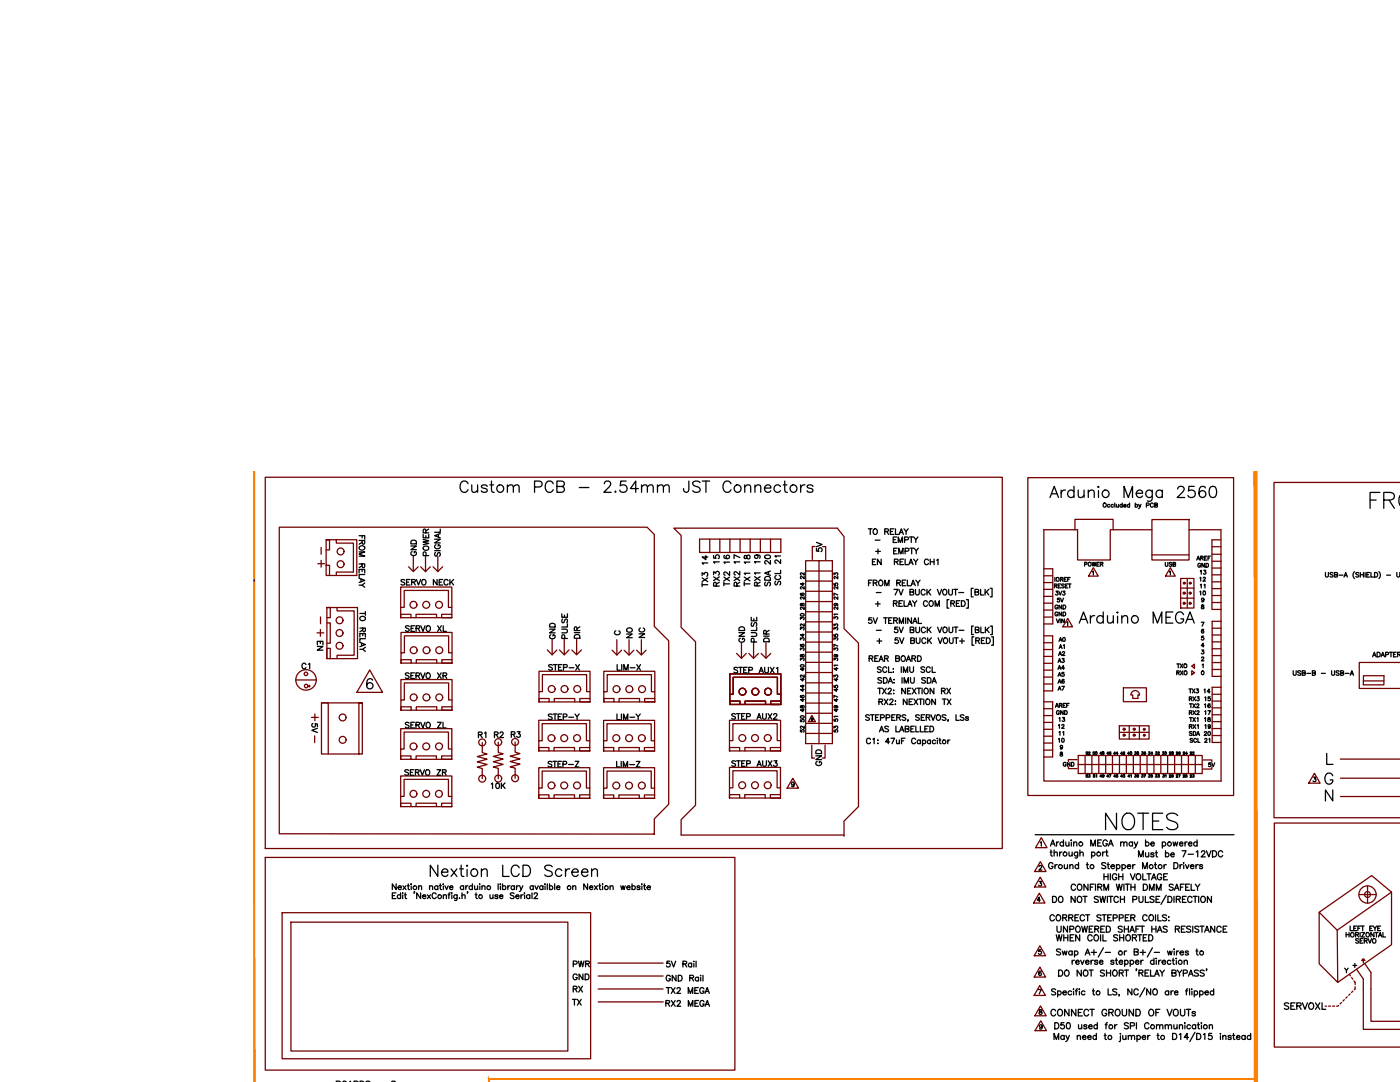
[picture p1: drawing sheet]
<svg xmlns="http://www.w3.org/2000/svg" width="279mm" height="216mm" viewBox="0 0 279 216" stroke-linecap="round" stroke-linejoin="round" font-family="sans-serif">
<defs><g id="words">
<text font-size="7.1" x="219.8" y="166.9">NOTES</text>
<g font-size="5.3">
<text x="91" y="99.5">Custom PCB - 2.54mm JST Connectors</text>
<text x="85" y="176">Nextion LCD Screen</text>
</g>
<text font-size="5.3" fill="#720000" x="214.5" y="125.6">Arduino MEGA</text>
<g font-size="4.4" fill="#720000">
<text x="165.5" y="111.1" transform="rotate(-90 165.5 111.1)">5V</text>
<text x="97.7" y="148.5">R2</text>
<text x="101.2" y="148.5">R3</text>
</g>
<g font-size="4.4">
<text x="112.2" y="128.8" transform="rotate(-90 112.2 128.8)">GND</text>
<text x="113.6" y="199.3">RX</text>
</g>
<g font-size="4">
<text x="84.3" y="112.2" transform="rotate(-90 84.3 112.2)">GND</text>
<text x="86.8" y="112.2" transform="rotate(-90 86.8 112.2)">POWER</text>
<text x="173.9" y="109.4">- EMPTY</text>
<text x="173.9" y="111.8">+ EMPTY</text>
<text x="65.6" y="130.9" transform="rotate(-90 65.6 130.9)">EN</text>
<text x="121.7" y="128.1">C</text>
<text x="127.4" y="128.4" transform="rotate(-90 127.4 128.4)">NO</text>
<text x="149.9" y="129.5" transform="rotate(-90 149.9 129.5)">GND</text>
<text x="213.8" y="145.3" transform="rotate(-90 213.8 145.3)">13</text>
<text x="113.6" y="194">PWR</text>
<text x="113.2" y="201.8">TX</text>
</g>
<g font-size="4" fill="#720000">
<text x="59.3" y="134.8">C1</text>
<text x="64.6" y="147.5" transform="rotate(-90 64.6 147.5)">5V</text>
<text x="94.5" y="148.5">R1</text>
<text x="165.1" y="154.2" transform="rotate(-90 165.1 154.2)">GND</text>
<text x="97" y="158.4">10K</text>
<text x="255.4" y="202.5">SERVOXL</text>
</g>
<g font-size="3.5">
<text x="161.6" y="118.9" transform="rotate(-90 161.6 118.9)">24</text>
<text x="168.3" y="118.9" transform="rotate(-90 168.3 118.9)">25</text>
<text x="209.9" y="119.9">3V3</text>
<text x="231.8" y="114.3">USB</text>
<text x="238.1" y="114.3">GND</text>
<text x="238.8" y="115.7">13</text>
<text x="238.8" y="118.5">11</text>
<text x="161.6" y="124.9" transform="rotate(-90 161.6 124.9)">30</text>
<text x="161.6" y="122.8" transform="rotate(-90 161.6 122.8)">28</text>
<text x="161.6" y="120.6" transform="rotate(-90 161.6 120.6)">26</text>
<text x="168.3" y="124.9" transform="rotate(-90 168.3 124.9)">31</text>
<text x="168.3" y="122.8" transform="rotate(-90 168.3 122.8)">29</text>
<text x="168.3" y="120.6" transform="rotate(-90 168.3 120.6)">27</text>
<text x="209.9" y="125.6">VIN</text>
<text x="210.3" y="121.4">5V</text>
<text x="238.8" y="121.4">9</text>
<text x="161.6" y="130.9" transform="rotate(-90 161.6 130.9)">36</text>
<text x="168.3" y="130.9" transform="rotate(-90 168.3 130.9)">37</text>
<text x="210.6" y="129.1">A0</text>
<text x="210.6" y="130.5">A1</text>
<text x="238.8" y="130.2">4</text>
<text x="161.6" y="133" transform="rotate(-90 161.6 133)">38</text>
<text x="168.3" y="135.1" transform="rotate(-90 168.3 135.1)">41</text>
<text x="210.3" y="133.3">A3</text>
<text x="210.3" y="134.8">A4</text>
<text x="233.9" y="134.4">TXO</text>
<text x="161.6" y="143.2" transform="rotate(-90 161.6 143.2)">48</text>
<text x="161.6" y="141.1" transform="rotate(-90 161.6 141.1)">46</text>
<text x="161.6" y="139.3" transform="rotate(-90 161.6 139.3)">44</text>
<text x="168.3" y="143.2" transform="rotate(-90 168.3 143.2)">49</text>
<text x="168.3" y="141.1" transform="rotate(-90 168.3 141.1)">47</text>
<text x="210.3" y="139">A7</text>
<text x="161.6" y="147.5" transform="rotate(-90 161.6 147.5)">52</text>
<text x="168.3" y="145.3" transform="rotate(-90 168.3 145.3)">51</text>
<text x="210.3" y="146.4">12</text>
<text x="210.6" y="147.8">11</text>
<text x="210.6" y="150.6">9</text>
<text x="157" y="158">9</text>
<text x="206" y="181">4</text>
</g>
<g font-size="3.5" fill="#720000">
<text x="238.5" y="119.9">10</text>
<text x="238.8" y="133">2</text>
<text x="238.8" y="135.8">0</text>
<text x="211.3" y="154.2">GND</text>
<text x="240.2" y="154.2">5V</text>
</g>
<g font-size="3.1">
<text x="160.9" y="145">9</text>
<text x="215.9" y="151.7">52</text>
<text x="220.1" y="151.7">46</text>
<text x="221.2" y="151.7">44</text>
<text x="225.4" y="151.7">38</text>
<text x="229.7" y="151.7">32</text>
<text x="231.1" y="151.7">30</text>
<text x="232.5" y="151.7">28</text>
<text x="233.9" y="151.7">26</text>
<text x="235.3" y="151.7">24</text>
<text x="215.9" y="156.3">53</text>
<text x="220.1" y="156.3">47</text>
<text x="224.4" y="156.3">41</text>
<text x="229.7" y="156.3">33</text>
<text x="231.1" y="156.3">31</text>
<text x="232.5" y="156.3">29</text>
<text x="233.9" y="156.3">27</text>
<text x="235.3" y="156.3">25</text>
</g>
</g></defs>
<!-- layer: ModelB -->
<g fill="#ff7f00" stroke="#ff7f00" stroke-width=".2">
<path d="M250.3 94.1l.2 121.8v-121.8zM250.3 94.1l.2 121.8h-.2z"/>
<path d="M50.6 94.1v121.8h.2zM50.6 94.1h.2v121.8z"/>
<path d="M97.7 215.4h153v-.2zM97.5 215.2h153.2l-153 .2zM97.5 215.2l.2 .7v-.5zM97.5 215.2l.2 .7h-.2z"/>
<path d="M250.7 94.1v121.8h.2zM250.7 94.1h.2v121.8z"/>
</g>
<!-- layer: Text -->
<g fill="none" stroke="#000" stroke-width=".25">
<path d="M209.6 99.3l.8-2.3 .8 2.3M209.9 98.5h1M211.8 97.8v1.5M212.6 97.8a.72 .72 0 0 0-.8 .6M214.3 98.1a.71 .71 0 0 0-1-.1 .71 .71 0 0 0 0 1.1 .71 .71 0 0 0 1-.1M214.3 97v2.3M215.2 97.8l.1 1.4 .5 .1 .5-.5M216.3 97.8v1.5M217.2 98.2l.5-.4 .6 .1 .1 1.4M217.2 97.8v1.5M219.2 97l.1 .2-.1 .1-.1-.1zM219.2 97.9v1.4"/>
<path d="M224.3 99.3v-2.3l.9 2.3 .8-2.3v2.3M226.8 98.4h1.2a.68 .68 0 0 0-.9-.6 .68 .68 0 0 0-.2 1.2 .67 .67 0 0 0 1.1 0M230 97.8v1.7a.6 .6 0 0 1-1 .4M230 98.1a.72 .72 0 0 0-1.1-.1 .72 .72 0 0 0 0 1.1 .72 .72 0 0 0 1.1-.1M232 98.1a.71 .71 0 0 0-1.1-.1 .71 .71 0 0 0 0 1.1 .71 .71 0 0 0 1.1-.1M232 97.8v1.5M235 97.6l.1-.3 .4-.3 .6 .2a.51 .51 0 0 1 .1 .7l-1.3 1.4h1.5M238.3 97h-1l-.1 1a.79 .79 0 0 1 1.2 0 .79 .79 0 0 1-.2 1.2 .79 .79 0 0 1-1.1-.4M240.6 97.4a.65 .65 0 0 0-1-.2 1.72 1.72 0 0 0 0 2 .69 .69 0 0 0 1-.3 .69 .69 0 0 0-.5-1 .69 .69 0 0 0-.8 .6M241.6 97.2a.72 .72 0 0 1 1.1 .3 1.84 1.84 0 0 1-.2 1.7 .75 .75 0 0 1-1.1-.4 1.77 1.77 0 0 1 .2-1.6zM273.4 99.8h1.2M275.4 98.3h-2v3.1"/>
<path d="M276.2 99.8h1.3l.5-.2a.71 .71 0 0 0 0-1.2l-.5-.1h-1.3v3.1M277.2 99.8l1.1 1.6M279.4 98.9a2.07 2.07 0 0 0 0 1.9M71.7 106.9h1.1v.7M71.7 107.8h1.1l-.1 .7h-.4v-.7M71.7 110.1h1.1l-1.1 .5 1.1 .4h-1.1M71.7 112.5h1.1v.5l-.2 .3-.3-.1v-.7M71.7 114.3v-.7h1.1v.7M71.7 115.4l1.1 .4-1.1 .4M71.7 109.1a.52 .52 0 0 1 .8-.2 .52 .52 0 0 1 .1 .8 .54 .54 0 0 1-.6 0 .54 .54 0 0 1-.3-.6zM72.1 115.5v.6M72.3 106.9v.4"/>
<path d="M72.3 113.6v.4M72.3 108.2l-.6 .4M72.3 112.9l-.6 .4M72.3 116.8l.5 .4M72.8 114.6h-1.1v.7M72.8 116.3l-.5 .5h-.6M80.8 115.8l-.3-.2-.5 .2 .1 .3 .7 .3v.2l-.3 .1-.5-.1M81.1 116.2h.5M81.8 115.6h-.7v1.1h.7M82.1 116.2l.7-.1v-.4l-.7-.1v1.1M82.5 116.2l.4 .5M83.1 115.6l.4 1.1 .4-1.1"/>
<path d="M84.3 115.8a.49 .49 0 0 1 .7 .4 .49 .49 0 0 1-.7 .4l-.1-.3zM87.2 115.6v1.1l-.7-1.1v1.1M87.7 116.2h.4M88.3 115.6h-.6v1.1h.6M89.4 115.9a.45 .45 0 0 0-.6-.2 .45 .45 0 0 0-.2 .6 .42 .42 0 0 0 .3 .4 .42 .42 0 0 0 .5-.2M89.8 115.6v1.1M90 116.1l.5 .6M90.5 115.6l-.7 .8M140.1 114.9v-.6l.4 .3a.38 .38 0 0 1 .7-.3 .38 .38 0 0 1-.2 .7M140.1 116.7h1.1M140.1 116.3v.7M140.1 115.3l1.1 .8"/>
<path d="M140.9 110.9v.8l-.8-.6h1.1M141.2 112.3h-1.1l.2 .3M141.2 115.3l-1.1 .8M142.4 114.7v-.6l.5 .3a.38 .38 0 0 1 .6-.3 .38 .38 0 0 1-.2 .7M142.4 110.8v.6h.5a.41 .41 0 0 1 0-.6 .41 .41 0 0 1 .6 .1 .41 .41 0 0 1-.2 .6M142.4 115.1l1.2 .7M143 116.9l-.1-.6-.4-.1-.1 .7h1.2M143.6 112.1h-1.2l.2 .3M143.6 116.2l-.6 .4M143.6 115.1l-1.2 .7M144.5 116.5h1.1M144.5 116.1v.8"/>
<path d="M144.5 115.1l1.1 .8M144.6 110.8l-.1 .1a.57 .57 0 0 0 .4 .7 .57 .57 0 0 0 .7-.5 .35 .35 0 0 0-.3-.3 .35 .35 0 0 0-.4 .3 .35 .35 0 0 0 .3 .4M145.6 114.1v.7l-.5-.5-.4-.2-.2 .1v.4l.2 .2M145.6 112.2h-1.1l.2 .2M145.6 115.1l-1.1 .8M146.5 115.1l1.1 .7M147 116.9v-.6l-.4-.1-.1 .7h1.1M147.6 114v.8l-.9-.7-.2 .2v.2l.3 .2M147.6 112.1h-1.1l.2 .3M147.6 111.3l-1.1-.6v.8M147.6 116.2l-.6 .4M147.6 115.1l-1.1 .7"/>
<path d="M148.5 116.5h1.2M148.5 116.1v.8M148.5 115.1l1.2 .8M148.6 110.9l-.1 .4 .3 .2 .5-.7a.36 .36 0 0 1 .4 .4 .36 .36 0 0 1-.5 .3l-.3-.6zM149.7 114.4h-1.2l.3 .3M149.7 112.2h-1.2l.3 .2M149.7 115.1l-1.2 .8M150.6 115.1l1.1 .7M151 110.7a.35 .35 0 0 1 .2 .5 .35 .35 0 0 1-.5 .2 .35 .35 0 0 1 0-.6l.3-.1a.51 .51 0 0 1 .7 .5l-.1 .2M151.1 116.9v-.6l-.4-.1-.1 .7h1.1M151.7 114.3h-1.1l.2 .3M151.7 112.1h-1.1l.2 .3"/>
<path d="M151.7 116.2l-.6 .3M151.7 115.1l-1.1 .7M152.7 115.2a.64 .64 0 0 1 1.1 .2v.4h-1.2zM152.7 110.9l.4-.2a.5 .5 0 0 1 .7 .4 .6 .6 0 0 1-.6 .4 .6 .6 0 0 1-.6-.4zM152.8 116.2l-.2 .2 .2 .5 .3-.1 .3-.6h.2l.2 .2-.2 .5M153.4 114.1v.5M153.8 113.9l-1.2 .5 1.2 .4M153.8 111.8v.8l-1-.7-.2 .4 .3 .2M154.8 116l-.2 .2 .2 .5 .3-.1 .3-.6 .3 .1 .1 .4-.2 .2M154.9 114.8a.41 .41 0 0 0-.3 .5 .41 .41 0 0 0 .5 .3h.3a.41 .41 0 0 0 .4-.3 .41 .41 0 0 0-.3-.5M155.8 113.8v.6h-1.2M155.8 111.7v.7l-.8-.7-.4 .3 .1 .3 .2 .1"/>
<path d="M155.8 110.9h-1.2l.3 .3M173.3 116.3h.5M174 115.8h-.7v1.1M174.3 116.3l.6-.1 .1-.3-.7-.1v1.1M174.7 116.3l.3 .6M174.9 118.2h.9M175.5 115.9l.1-.1a.5 .5 0 0 1 .6 .6 .5 .5 0 0 1-.7 .3l-.2-.2zM176.6 116.9v-1.1l.4 1.1 .4-1.1v1.1M178.4 117.6h.8l-.6 1.1M179 116.3l.6-.1 .1-.2-.3-.2h-.4v1.1M179.3 116.3l.4 .6M179.4 117.6l.4 1.1 .4-1.1"/>
<path d="M180.1 116.3h.4M180.1 119.9h-.7v1.1h.7M180.4 119.9v1.1h.7M180.8 115.8h-.7v1.1h.7M181.1 115.8v1.1h.6M181.6 118.1h.6l.2-.3-.3-.2h-.5v1.1h.6l.2-.4-.3-.2M181.8 116.9l.4-1.1 .5 1.1M182 116.5h.5M182.1 119.9l.4 .5v.6M182.7 117.6v.8l.3 .3 .4-.1 .1-1M182.8 115.8l.4 .5v.6M183 119.9l-.5 .5"/>
<path d="M183.6 115.8l-.4 .5M184.6 117.9a.4 .4 0 0 0-.4-.3 .4 .4 0 0 0-.4 .4v.3a.4 .4 0 0 0 .4 .4 .4 .4 0 0 0 .4-.3M185 117.6v1.1M185.3 118.1l.4 .6M185.7 112.1h.7M185.7 117.6l-.7 .7M186.4 111.6v1.1M186.9 111.8l.3-.2v1.1M187.1 117.6l.4 1.1 .4-1.1M188.2 117.8l.1-.1a.52 .52 0 0 1 .7 .5 .52 .52 0 0 1-.7 .5l-.2-.4zM189.3 117.6v.8l.4 .3 .3-.1 .1-1M189.4 119.7h-.4v1.6h.4"/>
<path d="M190.4 117.6h.7M190.7 117.6v1.1M191.3 118.2h1M191.6 119.9h-.7v1.1h.7M191.9 119.9a.6 .6 0 0 1 .7 .3 .6 .6 0 0 1-.2 .7l-.5 .1zM192.9 119.7h.4v1.6h-.4M194.2 117.4h-.4v1.7h.4M194.6 118.1h.6l.1-.4-.7-.1v1.1l.7-.1v-.4l-.2-.1M195.7 117.6v1.1h.6M196.6 117.6v1.1M196.9 118.1l.4 .6M197.3 117.6l-.7 .7"/>
<path d="M197.6 117.4h.4v1.7h-.4M210.5 115.2v.8M211.6 115.6l.5-.1v-.2l-.5-.1v.8M211.9 115.6l.2 .4M212.4 115.6h.3M212.9 115.2h-.5v.8M213.1 115.6h.3M213.6 115.2h-.5v.8M216.5 112.6h.4v-.4h-.4v.8M218 112.2l.1 .8 .2-.8 .2 .8 .2-.8M218 114.1l.2-.2v.8M218.9 112.6h.3"/>
<path d="M219.4 112.2h-.5v.8h.5M219.6 112.6l.5-.1v-.2l-.5-.1v.8M219.9 112.6l.2 .4M221.5 100.8a.26 .26 0 0 0-.4-.1 .26 .26 0 0 0 0 .4 .26 .26 0 0 0 .4 0M222.2 100.8a.26 .26 0 0 0-.4-.1 .26 .26 0 0 0 0 .4 .26 .26 0 0 0 .4 0M222.5 100.4v.8M222.8 100.6v.6l.4-.2M223.2 100.6v.6M224 100.8a.26 .26 0 0 0-.4-.1 .26 .26 0 0 0 0 .4 .26 .26 0 0 0 .4 0M224 100.4v.8M224.2 100.9h.5a.26 .26 0 0 0-.3-.2 .26 .26 0 0 0-.1 .4 .26 .26 0 0 0 .3 .1l.1-.1M225.4 100.8a.26 .26 0 0 0-.4-.1 .26 .26 0 0 0 0 .4 .26 .26 0 0 0 .4 0"/>
<path d="M225.4 100.4v.8M226.6 100.8a.27 .27 0 0 1 .4-.1 .27 .27 0 0 1 0 .4 .27 .27 0 0 1-.4 0M226.6 100.4v.8M227.2 100.6l.3 .6 .2-.6M227.5 101.2l-.3 .3M228.8 100.8h.5v-.3l-.5-.1v.8M230.2 100.6a.3 .3 0 0 0-.4-.2 .3 .3 0 0 0-.2 .3 .34 .34 0 0 0 .1 .4 .34 .34 0 0 0 .5-.1M230.4 100.8l.5-.1v-.2l-.5-.1v.8l.5-.1 .1-.2-.2-.1M264.5 114.2v.7l.3 .2 .3-.1v-.8M266 114.4l-.2-.2-.4 .2 .1 .2 .5 .3-.2 .2-.4-.1M266.3 114.7l.5-.1 .1-.3-.6-.1v.9h.6v-.2l-.2-.2M267.2 114.8h.8"/>
<path d="M268.2 115.1l.4-.9 .3 .9M268.4 114.9h.4M270.3 114.1a.94 .94 0 0 0 0 1.3M271.2 114.4l-.2-.2-.4 .2 .1 .2 .5 .3-.2 .2-.4-.1M271.5 114.2v.9M271.5 114.7h.6M272.1 114.2v.9M272.4 114.2v.9M272.8 114.7h.3M273.3 114.2h-.5v.9h.5M273.6 114.2v.9h.5M274.3 114.2h.3a.49 .49 0 0 1 .3 .5 .49 .49 0 0 1-.3 .4h-.3z"/>
<path d="M275.2 114.1a.94 .94 0 0 1 0 1.3M276.7 114.8h.8M278.8 114.2v.7l.2 .2 .3-.1 .1-.8M71.8 125.3h1.1v.7l-.2 .1-.2-.1-.1-.7M71.8 127.1v-.7h1.1v.7M71.8 128.2l1.1 .4-1.1 .4M71.8 122.4h1.1M71.9 123.2a.53 .53 0 0 1 .7-.2 .53 .53 0 0 1 .2 .7 .55 .55 0 0 1-.7 .1 .55 .55 0 0 1-.2-.6zM72.2 128.3v.6M72.4 125.7l-.6 .4M72.4 126.4v.5M72.4 129.6l.5 .4"/>
<path d="M72.9 127.4h-1.1v.7M72.9 129.1l-.5 .5h-.6M72.9 122v.8M74.4 135.7a.61 .61 0 0 0-.9-.2 1.21 1.21 0 0 0 .3 2 .64 .64 0 0 0 .7-.6 .64 .64 0 0 0-.6-.7 .64 .64 0 0 0-.7 .6M81.6 134.4l-.2-.1-.5 .1 .1 .3 .6 .4v.1l-.2 .2-.5-.2M81.7 125l-.3-.1-.5 .1 .1 .3 .7 .4-.3 .3-.5-.2M82 134.8h.4M82 125.4h.5M82.7 134.3h-.7v1.1h.7M82.7 124.9h-.7v1.1h.7M83 134.8l.7-.1 .1-.2-.3-.2h-.5v1.1M83 125.4l.7-.1v-.3l-.7-.1v1.1"/>
<path d="M83.4 134.8l.4 .6M83.4 125.4l.4 .6M84 134.3l.4 1.1 .4-1.1M84 124.9l.4 1.1 .4-1.1M85.2 125l.1-.1a.52 .52 0 0 1 .6 .5 .52 .52 0 0 1-.6 .5l-.3-.3zM85.2 134.3a.5 .5 0 0 1 .7 .6 .5 .5 0 0 1-.8 .3l-.1-.5zM87.3 134.3l.8 1.1M87.3 124.9l.8 1.1M88.1 134.3l-.8 1.1M88.1 124.9l-.8 1.1M88.4 134.8l.6-.1 .1-.3-.7-.1v1.1M88.5 124.9v1.1h.6"/>
<path d="M88.8 134.8l.4 .6M110.2 132.8l-.2-.2-.5 .2 .1 .2 .6 .3v.3l-.2 .1-.5-.1M110.4 132.6h.8M110.8 132.6v1.1M111.5 133.1h.4M112.1 132.6h-.6v1.1h.6M112.5 133.2l.6-.1 .1-.4-.7-.1v1.1M113.6 133.2h.9M114.6 126.2h1.1M114.7 126.8a.62 .62 0 0 1 1 .2v.4h-1.1zM114.9 132.6l.7 1.1M115.1 125.8v-.6l-.3-.1-.1 .1-.1 .6h1.1"/>
<path d="M115.6 132.6l-.7 1.1M115.7 125.1l-.6 .4M123.2 132.6v1.1h.6M124.1 132.6v1.1M124.5 133.7v-1.1l.4 1.1 .4-1.1v1.1M125.8 133.2h.9M127.1 132.6l.7 1.1M127.8 132.6l-.7 1.1M147.2 133.3l-.3-.1-.4 .1 .1 .3 .6 .3v.2l-.3 .2-.4-.2M147.4 133.2h.8M147.8 133.2v1.1M148.4 133.7h.4"/>
<path d="M149.1 133.2h-.7v1.1h.7M149.4 133.7h.7l.1-.2-.1-.3h-.7v1.1M151.5 134.3l.4-1.1 .5 1.1M151.7 133.9h.5M152.4 126.9h1.1M152.4 127.5a.62 .62 0 0 1 1.1 .2v.4h-1.1zM152.6 133.2v.7l.3 .4 .4-.2 .1-.9M152.9 126.5v-.6l-.3-.1-.2 .1v.6h1.1M153.5 125.8l-.6 .4M153.7 133.2l.8 1.1M154.5 133.2l-.8 1.1M154.9 133.4l.3-.2v1.1"/>
<path d="M173.5 131.4l.6-.1 .1-.3-.7-.1v1.1M173.8 131.4l.4 .6M173.9 123.3h-.5v.5a.39 .39 0 0 1 .6 0 .39 .39 0 0 1-.1 .6 .39 .39 0 0 1-.6-.2M174.3 123.3l.4 1.1 .4-1.1M174.6 131.4h.4M174.7 120.5h1M174.9 125.8h1M175 127.9h1M175.2 120v1M175.2 137.3h.7M175.3 130.9h-.7v1.1h.7M175.4 132l.5-1.1 .4 1.1"/>
<path d="M175.5 127.4v1M175.6 137.3v1.2M175.6 131.6h.5M175.9 133.2l-.3-.1-.5 .1 .1 .2 .7 .5-.3 .3-.5-.2M175.9 135.4l-.2-.2-.5 .2 .1 .2 .6 .4v.2l-.2 .1-.5-.1M176.1 137.3l.8 1.2M176.3 135.2h.4a.58 .58 0 0 1 .4 .6 .58 .58 0 0 1-.4 .5h-.4zM176.3 123.3h.8M176.5 139.5l.7 1.1M176.5 131.4l.7-.1v-.3l-.7-.1v1.1M176.7 123.3v1.1M176.9 137.3l-.8 1.2"/>
<path d="M176.9 131.4l.4 .6M177 133.3a.4 .4 0 0 0-.5-.2 .4 .4 0 0 0-.3 .4v.3a.4 .4 0 0 0 .3 .4 .4 .4 0 0 0 .5-.3M177.2 139.5l-.7 1.1M177.2 137.6l.3-.3 .4 .2-.7 1h.7M177.3 136.3l.4-1.1 .4 1.1M177.3 133.1v1.1h.7M177.4 123.8h.4M177.4 136h.5M177.6 139.7l.1-.2h.3l.2 .3-.7 .8h.8M178 123.3h-.6v1.1h.6M178.2 133.5h.1zM178.2 134.1h.1z"/>
<path d="M178.3 120.4h.6l.1-.3-.2-.2h-.5v1.1M178.3 137.8h.1zM178.3 138.4h.1zM178.4 123.8h.6v-.4l-.6-.1v1.1M178.4 135.6h.1zM178.4 136.3h.1zM178.7 120.4l.3 .6M178.7 139.8v.2zM178.7 123.8l.4 .6M178.8 131.4l.6-.1 .1-.3-.7-.1v1.1l.7-.1v-.4l-.3-.1M179.1 125.1h-.5l-.1 .5a.39 .39 0 0 1 .6 0 .39 .39 0 0 1-.1 .6 .39 .39 0 0 1-.5-.2M179.2 127.3h-.5l-.1 .5a.4 .4 0 0 1 .6-.1 .4 .4 0 0 1 0 .6 .4 .4 0 0 1-.6-.1"/>
<path d="M179.4 120.4h.4M179.4 125.1l.5 1.1 .4-1.1M179.5 124.4v-1.1l.4 1.1 .4-1.1v1.1M179.5 127.3l.5 1.1 .4-1.1M179.9 133.1v1.1M180 135.2v1.1M180 130.9a.52 .52 0 0 1 .7 .5 .52 .52 0 0 1-.7 .5l-.2-.3zM180.3 134.2v-1.1l.4 1.1 .4-1.1v1.1M180.4 136.3v-1.1l.5 1.1 .4-1.1v1.1M180.7 137.3v1.2l-.7-1.2v1.2M180.7 123.3v1.1M180.9 132l.4-1.1 .4 1.1"/>
<path d="M181 139.5v1.1l-.7-1.1v1.1M181 131.6h.6M181.1 137.9h.4M181.2 121l.4-1.1 .4 1.1M181.3 120.6h.6M181.6 133.1v.8l.3 .3 .4-.2v-.9M181.7 125.7l.6-.1 .1-.4-.7-.1v1.1l.7-.1v-.3l-.3-.1M181.7 135.2v.8l.3 .3 .4-.1 .1-1M181.8 127.8h.6l.1-.3-.3-.2h-.4v1.1l.6-.1 .1-.3-.3-.2M181.8 137.3h-.7v1.2h.7M181.9 123.3v1.1l-.7-1.1v1.1M182 131.4l.6-.1 .1-.3-.7-.1v1.1"/>
<path d="M182.1 137.3l.7 1.2M182.1 139.5h-.7v1.1h.7M182.2 124.4l.4-1.1 .4 1.1M182.3 124h.6M182.4 131.4l.3 .6M182.4 139.5l.8 1.1M182.8 125.1v1l.3 .1 .4-.1v-1M182.8 137.3l-.7 1.2M182.9 127.3v.8l.3 .3 .4-.2v-.9M183 137.3h.8M183.1 130.9a.6 .6 0 0 1 .7 .3 .6 .6 0 0 1-.2 .7l-.5 .1zM183.2 139.5l-.8 1.1"/>
<path d="M183.3 123.3v1.1h.6M183.4 139.5h.7M183.4 137.3v1.2M183.7 139.5v1.1M184 137.3v1.2M184.4 139.5v1.1M184.5 137.5l.1-.1a.52 .52 0 0 1 .7 .5 .52 .52 0 0 1-.7 .5l-.2-.4zM184.5 133.2l-.2-.1-.5 .1 .1 .3 .6 .4-.2 .3-.5-.2M184.7 125.4a.45 .45 0 0 0-.6-.2 .45 .45 0 0 0-.2 .6 .42 .42 0 0 0 .3 .4 .42 .42 0 0 0 .5-.2M184.7 135.4l-.3-.2-.5 .2 .1 .2 .7 .4v.2l-.3 .1-.5-.1M184.8 127.6a.41 .41 0 0 0-.5-.3 .41 .41 0 0 0-.3 .4v.3a.41 .41 0 0 0 .3 .4 .41 .41 0 0 0 .5-.3M184.8 139.6a.49 .49 0 0 1 .8 .4 .49 .49 0 0 1-.8 .4l-.1-.2z"/>
<path d="M185.1 135.2h.3a.58 .58 0 0 1 .4 .6 .58 .58 0 0 1-.4 .5h-.3zM185.1 125.1v1.1M185.1 120.1a.4 .4 0 0 0-.5-.2 .4 .4 0 0 0-.3 .4v.3a.4 .4 0 0 0 .3 .4 .4 .4 0 0 0 .5-.3M185.1 127.3v1.1M185.3 125.6l.5 .6M185.4 127.8l.5 .6M185.5 120l.1-.1a.52 .52 0 0 1 .7 .5 .52 .52 0 0 1-.7 .5l-.2-.3zM185.7 133.3a.41 .41 0 0 0-.5-.3 .41 .41 0 0 0-.4 .5v.3a.41 .41 0 0 0 .4 .4 .41 .41 0 0 0 .5-.3M185.8 125.1l-.7 .8M185.9 127.3l-.8 .7M186 136.3l.4-1.1 .5 1.1M186 133.1v1.1h.7"/>
<path d="M186.2 136h.5M186.4 137.3v1.2l-.8-1.2v1.2M186.6 121v-1.1l.4 1.1 .5-1.1v1.1M186.7 139.5v1.1l-.8-1.1v1.1M187.1 125.1l.4 1.1 .5-1.1M187.2 127.3l.4 1.1 .5-1.1M187.9 137.9l.6-.1 .1-.4-.7-.1v1.2M188.1 139.5h.7M188.3 125.3a.49 .49 0 0 1 .7 .4 .49 .49 0 0 1-.7 .4l-.1-.3zM188.3 137.9l.3 .6M188.4 127.4l.1-.1a.52 .52 0 0 1 .6 .5 .52 .52 0 0 1-.6 .5l-.2-.3zM188.4 139.5v1.1"/>
<path d="M189 137.3l.7 1.2M189 139.5l.8 1.1M189.4 125.1v1l.3 .1 .4-.1v-1M189.5 127.3v.8l.3 .3 .4-.2v-.9M189.7 137.3l-.7 1.2M189.8 120.4h.6l.1-.3-.3-.2h-.4v1.1M189.8 139.5l-.8 1.1M190.1 120.4l.4 .6M190.4 125.1h.8M190.5 127.3h.7M190.8 125.1v1.1M190.9 120.4h.4"/>
<path d="M190.9 127.3v1.1M191.4 125.8h1M191.5 127.9h1M192 127.4v1M194.3 124.9h-.4v1.7h.4M194.4 127.1h-.4v1.7h.4M194.6 125.7l.7-.1 .1-.3-.1-.1-.7-.1v1.1h.7l.1-.3-.3-.2M194.7 127.8h.7v-.4l-.7-.1v1.1M195.1 127.8l.4 .6M195.7 125.1v1.1h.7M195.9 127.8h.4M196.5 127.3h-.6v1.1h.6"/>
<path d="M196.7 125.1v1.1M196.9 127.3h.3a.59 .59 0 0 1 .4 .5 .59 .59 0 0 1-.4 .6h-.3zM196.9 125.6l.5 .6M197.4 125.1l-.7 .8M197.7 124.9h.3v1.7h-.3M197.9 127.1h.3v1.7h-.3M237.3 137.5h.5M237.4 139.4h.4l.1-.2-.5-.2v.8M237.6 137.5v.8M237.6 139.4l.3 .4M238 137.5l.5 .8M238.1 139l.5 .8"/>
<path d="M238.5 137.5l-.5 .8M238.6 139l-.5 .8M238.8 137.5h.4l-.2 .3a.26 .26 0 0 1 .1 .4 .26 .26 0 0 1-.4-.1M238.9 139h.4l-.2 .3a.27 .27 0 0 1 .2 .5 .26 .26 0 0 1-.5-.1M240.3 137.6l.2-.1v.8M240.4 139.2l.2-.2v.8M241.5 138h-.6l.4-.5v.8M241.5 139h-.4v.4a.27 .27 0 0 1 .4 0 .27 .27 0 0 1 0 .4 .27 .27 0 0 1-.4-.1M258.1 133.8v.7l.2 .2 .3-.1 .1-.8M259.6 134l-.2-.2-.4 .2 .6 .5-.2 .2-.4-.1M259.9 134.3l.5-.1v-.3l-.5-.1v.9h.6v-.2l-.2-.2M260.8 134.4h.8"/>
<path d="M261.9 134.3l.5-.1v-.3l-.5-.1v.9h.6v-.2l-.2-.2M263.7 134.4h.8M265.7 133.8v.7l.3 .2 .3-.1v-.8M267.3 134l-.3-.2-.3 .1v.3l.5 .2 .1 .2-.3 .1-.4-.1M267.5 134.3l.6-.1 .1-.2-.3-.2h-.4v.9h.6l.1-.2-.3-.2M268.5 134.4h.7M269.5 134.7l.3-.9 .3 .9M269.6 134.5h.4M273.9 131.1l.4-.9 .3 .9M274.1 130.7h.4M274.8 130.2h.3a.49 .49 0 0 1 .4 .4 .49 .49 0 0 1-.4 .5h-.3zM275.6 131.1l.3-.9 .4 .9"/>
<path d="M275.7 130.7h.5M276.5 130.6h.5l.1-.4h-.6v.9M277.3 130.2h.6M277.6 130.2v.9M278.1 130.6h.3M278.7 130.2h-.6v.9h.6M279.2 130.6l.2 .3M279.4 130.2h-.5v.9M279.4 130.6h-.5M81.5 153.7l-.2-.1-.5 .1 .1 .3 .6 .3v.2l-.2 .2-.5-.2M81.6 144.3l-.2-.2-.5 .2v.2l.7 .4-.2 .3-.5-.1M81.9 154.1h.4"/>
<path d="M82 144.7h.4M82.6 153.6h-.7v1.1h.7M82.7 144.1h-.7v1.1h.7M82.9 154.1h.6l.2-.3-.2-.2h-.6v1.1M83 144.7l.7-.1 .1-.3-.3-.2h-.5v1.1M83.3 154.1l.4 .6M83.4 144.7l.4 .5M83.9 153.6l.4 1.1 .4-1.1M84 144.1l.4 1.1 .4-1.1M85 153.7a.49 .49 0 0 1 .8 .4 .49 .49 0 0 1-.8 .4l-.1-.2zM85.2 144.2a.52 .52 0 0 1 .7 .5 .52 .52 0 0 1-.7 .5l-.2-.4zM87.2 153.6h.7l-.7 1.1h.7"/>
<path d="M87.3 144.1h.8l-.8 1.1h.8M88.3 154.1h.6l.1-.4-.7-.1v1.1M88.4 144.1v1.1h.6M88.7 154.1l.3 .6M110.1 152.1l-.2-.2-.5 .2v.2l.7 .4-.2 .3-.5-.1M110.2 142.6l-.3-.1-.5 .1 .1 .3 .6 .3 .1 .2-.3 .2-.5-.2M110.3 151.9h.8M110.4 142.5h.7M110.7 151.9v1.1M110.8 142.5v1.1M111.4 152.4h.4M111.4 143h.4"/>
<path d="M112 151.9h-.6v1.1h.6M112.1 142.5h-.7v1.1h.7M112.4 152.5l.7-.1v-.4l-.7-.1v1.1M112.4 143h.7l.1-.2-.1-.3h-.7v1.1M113.5 152.5h.9M113.5 143.1h1M114.7 142.5l.5 .5v.6M114.8 151.9h.7l-.7 1.1h.7M115.6 142.5l-.4 .5M123.1 151.9v1.1h.6M123.1 142.5v1.1h.7M124 151.9v1.1"/>
<path d="M124 142.5v1.1M124.4 153v-1.1l.4 1.1 .4-1.1v1.1M124.4 143.6v-1.1l.5 1.1 .4-1.1v1.1M125.7 152.6h.9M125.7 143.1h1M126.9 142.5l.5 .5v.6M127 151.9h.7l-.7 1.1h.7M127.8 142.5l-.4 .5M146.8 142.6l-.3-.2-.5 .2 .1 .2 .7 .4-.3 .3-.5-.2M146.8 152l-.3-.2-.4 .2 .1 .2 .6 .4v.2l-.3 .1-.4-.1M147 142.4h.7M147 151.8h.7"/>
<path d="M147.4 142.4v1.1M147.4 151.8v1.1M148 142.9h.4M148 152.3h.4M148.7 142.4h-.7v1.1h.7M148.7 151.8h-.7v1.1h.7M149 143l.6-.1 .2-.3-.3-.2h-.5v1.1M149 152.4l.6-.1 .1-.4-.7-.1v1.1M151.1 143.5l.4-1.1 .4 1.1M151.1 152.9l.4-1.1 .4 1.1M151.2 143.1h.6M151.3 152.5h.5"/>
<path d="M152.2 142.4v.8l.3 .3 .3-.1 .1-.2v-.8M152.2 151.8l.1 1 .2 .1 .4-.1 .1-1M153.3 142.4l.7 1.1M153.3 151.8l.8 1.1M154 142.4l-.7 1.1M154.1 151.8l-.8 1.1M154.4 142.7l.2-.3 .4 .2-.7 .9h.8M154.5 151.8h.6l-.4 .4a.37 .37 0 0 1 .4 .4 .37 .37 0 0 1-.3 .4 .37 .37 0 0 1-.4-.3M173.5 142.8l-.3-.2-.4 .2 .1 .2 .6 .4-.3 .3-.4-.1M173.7 147.6a.4 .4 0 0 0-.5-.3 .4 .4 0 0 0-.3 .4 .46 .46 0 0 0 .2 .6 .46 .46 0 0 0 .6 0v-.2M173.7 142.6h.8M174.1 142.6v1.1"/>
<path d="M174.2 147.5l.3-.2v1.1M174.7 143.2h.5M175.2 147.7v.1zM175.2 148.3v.1zM175.4 140h.6l.1-.4-.7-.1v1.1M175.4 142.6h-.7v1.1h.7M175.5 146l.4-1.1 .5 1.1M175.7 145.6h.5M175.7 143.2h.7l.1-.4-.3-.2h-.5v1.1M175.8 140l.3 .6M176.8 143.2l.7-.1v-.4l-.7-.1v1.1M177.3 145.1l-.2-.2-.5 .2 .1 .2 .6 .4v.2l-.2 .1-.5-.1"/>
<path d="M177.5 148h-.8l.6-.7v1.1M177.8 147.3h.7l-.5 1.1M178 143.2h.4M178.6 142.6h-.6v1.1h.6M178.7 140.5v.1zM178.8 144.9v1.1h.6M178.9 147.7l.1 .7h.2l.3-.2M179 143.2l.6-.1 .1-.4-.7-.1v1.1M179.3 143.2l.4 .5M179.5 147.7v.7M179.5 146l.5-1.1 .4 1.1M179.7 145.6h.5"/>
<path d="M179.9 147.8h.4M180.6 147.3h-.7v1.1M180.7 145.4h.6l.1-.4-.7-.1v1.1l.7-.1v-.4l-.3-.1M180.8 142.8l-.3-.2-.5 .2 .1 .2 .7 .4-.3 .3-.5-.1M181.3 143.7l-.2 .3M181.4 140h.5M181.8 145.4h.4M182.5 144.9h-.7v1.1h.7M182.7 147.6a.45 .45 0 0 0-.6-.3 .45 .45 0 0 0-.2 .7 .42 .42 0 0 0 .4 .4 .42 .42 0 0 0 .4-.3M182.8 144.9v1.1h.6M183.5 142.8l-.3-.2-.5 .2 .1 .2 .7 .4-.3 .3-.5-.1M183.7 144.9v1.1h.6"/>
<path d="M183.7 147.8a.36 .36 0 0 0-.5 0 .36 .36 0 0 0 0 .5 .36 .36 0 0 0 .5 0M183.7 147.7v.7M183.9 143.2h.4M184.1 147.8a.36 .36 0 0 1 .5 0 .36 .36 0 0 1 0 .5 .36 .36 0 0 1-.5 0M184.1 147.7v1.1M184.5 142.6h-.6v1.1h.6M184.6 145.4h.4M184.8 143.2l.7-.1v-.4l-.7-.1v1.1M185.2 143.2l.4 .5M185.3 144.9h-.7v1.1h.7M185.6 144.9h.3a.59 .59 0 0 1 .4 .6 .59 .59 0 0 1-.4 .5h-.3zM185.7 147.8a.36 .36 0 0 0-.5 0 .36 .36 0 0 0 0 .5 .36 .36 0 0 0 .5 0"/>
<path d="M185.7 147.7v.7M185.8 142.6l.4 1.1 .4-1.1M186.7 147.8a.36 .36 0 0 0-.5 0 .36 .36 0 0 0 0 .5 .36 .36 0 0 0 .5 0M187 142.8l.1-.1a.52 .52 0 0 1 .6 .5 .52 .52 0 0 1-.6 .5l-.2-.4zM187.1 147.3v.1zM187.1 147.7v.7M187.4 147.7h.4M187.6 147.3v.9v.2h.2M188.8 142.8l-.3-.2-.5 .2 .1 .2 .7 .4-.3 .3-.5-.1M189.1 147.7v.7M189.3 143.7l-.2 .3M189.6 147.7h-.3l-.2 .3"/>
<path d="M190.8 142.6v1.1h.6M192.4 142.8l-.3-.2-.5 .2 .1 .2 .7 .4-.3 .3-.5-.1M193.3 143.2l-.2-.2h-.4v.3l.5 .1 .1 .2-.2 .1-.4-.1M210.6 141.1l.3-.7 .3 .7M211.4 140.7h.5v-.3h-.5v.7M211.7 140.7l.2 .4M212.2 140.7h.3M212.7 140.4h-.5v.7M212.9 140.7h.3M213.4 140.4h-.5v.7M224.2 154.6h.3l-.2 .2a.17 .17 0 0 1 .2 .1 .17 .17 0 0 1-.2 .2 .17 .17 0 0 1-.2-.1M228.3 154.6h.3l-.2 .5"/>
<path d="M237.4 142.2h.4v-.3l-.4-.1v.8M237.4 144.9h.3l.2-.2-.5-.1v.8M237.4 140.4h.5M237.4 143.2h.5M237.6 142.2l.3 .4M237.6 144.9l.3 .5M237.7 140.4v.8M237.7 143.2v.8M237.9 146.1l-.2-.1-.3 .1 .5 .4-.2 .2-.3-.1M238 147.5l-.4-.1-.1 .2 .4 .2 .1 .2-.2 .1-.3-.1M238.1 140.4l.5 .8M238.1 143.2l.5 .8"/>
<path d="M238.1 141.8l.5 .8M238.1 144.6l.5 .8M238.1 146h.3a.42 .42 0 0 1 .3 .4 .42 .42 0 0 1-.3 .3h-.3zM238.6 140.4l-.5 .8M238.6 143.2l-.5 .8M238.6 141.8l-.5 .8M238.6 144.6l-.5 .8M238.8 147.5a.28 .28 0 0 0-.3-.2 .28 .28 0 0 0-.3 .3v.2a.28 .28 0 0 0 .3 .3 .28 .28 0 0 0 .3-.2M238.8 146.7l.3-.7 .3 .7M238.8 140.6l.3-.2 .2 .3-.5 .5h.5M238.9 142l.1-.2 .3 .2-.5 .6h.5M238.9 143.3l.2-.1v.8"/>
<path d="M238.9 146.5h.4M239 144.7l.1-.1v.8M239.1 147.3v.8h.4M240.3 146.2l.2-.2 .3 .1-.5 .6h.5M240.4 140.6l.2-.2v.8M240.4 143.3l.2-.1v.8M240.4 142l.2-.2v.8M240.4 147.5l.2-.2 .3 .1v.2l-.5 .5h.5M240.5 144.7l.1-.1v.8M241.1 141.8h.5l-.4 .8M241.1 143.2v.3l.5 .2a.25 .25 0 0 1-.3 .3 .25 .25 0 0 1-.2-.4l.4-.2-.1-.2zM241.2 146a.35 .35 0 0 1 .4 .4 .35 .35 0 0 1-.4 .3l-.2-.3z"/>
<path d="M241.3 147.5l.1-.2v.8M241.5 140.5a.34 .34 0 0 0-.5 .3 .34 .34 0 0 0 .5 .3 .24 .24 0 0 0-.1-.4 .24 .24 0 0 0-.3 .2M241.6 144.8a.24 .24 0 0 1-.4 .2 .24 .24 0 0 1 0-.4 .24 .24 0 0 1 .3 .1v.5l-.2 .2-.2-.2M262.1 155.1h.5l-.3 .3a.3 .3 0 0 1 .3 .5 .3 .3 0 0 1-.6-.1M264.8 150.3v2.2h1.2M266 154.8a.81 .81 0 0 0-.9-.5 .81 .81 0 0 0-.7 .8 .96 .96 0 0 0 .2 1 .96 .96 0 0 0 1.1 .3l.3-.5v-.3h-.5M266 157.6v2.2l-1.5-2.2v2.2M78.3 178.7h.4M79 178.2h-.7v1.1h.7M79.1 176.4v1.1l-.8-1.1v1.1M79.4 177.1h.7a.34 .34 0 0 0-.4-.4 .34 .34 0 0 0-.3 .5l.3 .3 .4-.1M79.9 178.7a.36 .36 0 0 0-.5 0 .36 .36 0 0 0 0 .5 .36 .36 0 0 0 .5-.1"/>
<path d="M79.9 178.2v1.1M80.4 178.2v.1zM80.4 178.6v.7M80.4 176.7l.6 .8M80.7 178.5h.4M80.9 178.2v.9l.3 .2M81 176.7l-.6 .8M81.3 176.7h.4M81.5 176.4v.9v.2h.2M82.1 176.4v.1zM82.1 176.8v.7M82.7 178h-.1h.1l-.1 .3"/>
<path d="M83.9 178.2v1.1l-.7-1.1v1.1M84.3 178.9h.7a.37 .37 0 0 0-.4-.3 .37 .37 0 0 0-.4 .3 .37 .37 0 0 0 .4 .4l.4-.2M85.3 178.5l.6 .8M85.9 178.5l-.6 .8M87.1 178.4a.42 .42 0 0 0-.5-.2 .42 .42 0 0 0-.4 .4v.3a.43 .43 0 0 0 .4 .4 .43 .43 0 0 0 .5-.3M88.5 178.8l.3-.3 .2 .1 .1 .7M88.5 178.5v.8M89.4 178.5h.4M89.9 178.2l-.3 .2v.9M90.2 178.2v.1zM90.2 178.6v.7M91.2 178.5v1.1h-.5"/>
<path d="M91.2 178.7a.37 .37 0 0 0-.5-.1 .37 .37 0 0 0 0 .6 .37 .37 0 0 0 .5-.1M91.7 179.2h.1zM92.2 178.8l.3-.3 .3 .1v.7M92.2 178.2v1.1M93.3 178l-.1 .3M94.8 178.5h.4M95 178.2v.9l.3 .2M97.8 178.5v.7l.3 .1 .3-.2M98.4 178.5v.8M99.4 178.7l-.2-.2-.4 .1v.2l.6 .3-.2 .2-.4-.2M99.7 178.9h.7a.37 .37 0 0 0-.5-.3 .37 .37 0 0 0-.3 .3 .37 .37 0 0 0 .4 .4l.4-.2M102.6 178.3l-.3-.1h-.4v.3l.7 .4v.2l-.3 .2-.5-.2"/>
<path d="M102.9 178.9h.7a.37 .37 0 0 0-.4-.3 .37 .37 0 0 0-.3 .3 .37 .37 0 0 0 .3 .4l.4-.2M104 178.5v.8M104.4 178.5l-.3 .1-.1 .3M104.6 178.2h.1zM104.7 178.6v.7M105.7 178.7a.36 .36 0 0 0-.5 0 .36 .36 0 0 0 0 .5 .36 .36 0 0 0 .5-.1M105.7 178.5v.8M106.2 178.2v1.1M106.6 178.4l.2-.2h.3l.2 .2-.2 .4-.5 .5h.7M121.8 177l.2-.3 .3 .1 .1 .7M123.9 176.7l.2 .8 .2-.8 .2 .8 .3-.8M125.1 177.1h.7a.34 .34 0 0 0-.4-.4 .34 .34 0 0 0-.3 .5l.3 .3 .4-.1"/>
<path d="M126.1 176.9a.37 .37 0 0 1 .6 0 .37 .37 0 0 1 0 .5 .37 .37 0 0 1-.6 0M126.1 176.4v1.1M127.7 176.9l-.2-.2-.4 .2 .6 .3v.3h-.4l-.2-.1M128.1 176.4v.1zM128.1 176.8v.7M128.4 176.7h.4M128.6 176.4v.9l.1 .2h.2M129.1 177.1h.7a.34 .34 0 0 0-.4-.4 .34 .34 0 0 0-.3 .5l.3 .3 .4-.1M206.6 166.6h39.7M207.4 172.9l.1-.2 .4 .2-.6 .7h.6M207.4 175.9h.4l-.2 .3a.3 .3 0 0 1 .2 .5 .3 .3 0 0 1-.5-.1M207.6 168.1l.2-.1v.8"/>
<path d="M209.6 170h.4M209.6 168.8l.5-1.2 .5 1.2M209.7 169.6v1l.3 .2M209.8 168.4h.6M210.1 178.9h.4a.64 .64 0 0 1 .4 .6 .64 .64 0 0 1-.4 .6h-.4zM210.1 172.4a.49 .49 0 0 0-.6-.2 .49 .49 0 0 0-.2 .7 .44 .44 0 0 0 .4 .4 .44 .44 0 0 0 .4-.4h-.2M210.4 170.2l.3-.2 .2 .1 .1 .7M210.4 169.6v1.2M210.5 172.5v.8M210.9 168v.8M211 172.5l-.3 .1-.2 .3M211.3 168l-.3 .1-.1 .3"/>
<path d="M211.3 179a.57 .57 0 0 1 .9 .4 .57 .57 0 0 1-.6 .7l-.3-.3zM211.5 170v.8M211.9 170l-.3 .1-.1 .2M212.2 168.2a.39 .39 0 0 0-.5-.1 .39 .39 0 0 0 0 .6 .39 .39 0 0 0 .5-.1M212.2 167.6v1.2M212.4 172.5l.1 .8h.2l.3-.2M212.7 168l.1 .8h.2l.3-.2M213 172.5v.8M213.3 170l.1 .8h.3l.3-.2M213.3 168v.8M213.5 172.8l.3-.3 .3 .1v.7M213.5 172.5v.8"/>
<path d="M213.8 167.6v.1zM213.8 168.1v.7M214 170v.8M214.3 168.2l.2-.2 .3 .1 .1 .7M214.3 168v.8M214.6 178.9v1.2l-.8-1.2v1.2M214.7 176.7a.45 .45 0 0 0-.6-.3 .45 .45 0 0 0-.3 .5v.3a.45 .45 0 0 0 .3 .5 .45 .45 0 0 0 .6-.3M215.1 170l-.1 1.1-.5 .1M215.1 170.2a.39 .39 0 0 0-.6-.1 .39 .39 0 0 0 0 .6 .39 .39 0 0 0 .6-.1M215.1 176.6l.1-.1a.57 .57 0 0 1 .7 .5 .57 .57 0 0 1-.7 .6l-.2-.4zM215.1 179a.56 .56 0 0 1 .8 .1 .56 .56 0 0 1-.1 .8 .56 .56 0 0 1-.8-.1 .56 .56 0 0 1 .1-.8zM215.2 172.7a.39 .39 0 0 0-.5-.1 .39 .39 0 0 0 0 .6 .39 .39 0 0 0 .5 0"/>
<path d="M215.2 172.1v1.2M215.5 170.2l.3-.2 .3 .1 .1 .7M215.5 169.6v1.2M216.1 178.9h.8M216.5 178.9v1.2M216.8 172.5h.4M217 172.1v1l.3 .2M217.1 176.4v1.3l-.8-1.3v1.3M217.6 177h.5M217.8 170.2a.39 .39 0 0 1 .6-.1 .39 .39 0 0 1 0 .6 .39 .39 0 0 1-.6-.1M217.8 170v1.2M218.4 176.4h-.8v1.3"/>
<path d="M218.6 176.4v1.3M219.1 177h.7l.1-.4-.8-.2v1.3M219.2 179l-.3-.1-.5 .1 .1 .3 .7 .4v.2l-.3 .2-.5-.2M219.5 178.9l.3 1.2 .3-1.2 .3 1.2 .2-1.2M219.5 177l.4 .7M220 170v.8M220.3 177.7v-1.3l.5 1.3 .4-1.3v1.3M220.3 174.3v1.3M220.3 174.9h.8M220.5 170l-.3 .1-.2 .2M220.7 172.3l-.3-.2-.5 .2 .1 .3 .7 .4v.2l-.3 .1-.5-.1M220.7 170h.4"/>
<path d="M220.9 169.6v1l.2 .2M221 172.5h.4M221 178.9v1.2M221.1 174.3v1.3M221.1 172.1v1l.1 .2h.2M221.3 178.9h.8M221.6 174.3v1.3M221.7 178.9v1.2M221.7 172.9h.7a.38 .38 0 0 0-.5-.3 .38 .38 0 0 0-.2 .6 .38 .38 0 0 0 .6 .1l.1-.1M222.8 176.4l.3 1.3 .3-1.3 .3 1.3 .3-1.3M222.8 172.7a.39 .39 0 0 1 .6-.1 .39 .39 0 0 1 0 .6 .39 .39 0 0 1-.6 0M222.8 172.5v1.2"/>
<path d="M222.9 174.6a.49 .49 0 0 0-.7-.2 .49 .49 0 0 0-.2 .7 .44 .44 0 0 0 .4 .5 .44 .44 0 0 0 .5-.5h-.3M223.2 179.2a.49 .49 0 0 0-.7-.3 .49 .49 0 0 0-.2 .7 .45 .45 0 0 0 .4 .5 .45 .45 0 0 0 .5-.3M223.3 174.9h.8M223.3 174.3v1.3M223.6 178.9v1.2M223.6 179.4h.8M223.9 172.7a.39 .39 0 0 1 .6-.1 .39 .39 0 0 1 0 .6 .39 .39 0 0 1-.6 0M223.9 172.5v1.2M224.1 174.3v1.3M224.3 176.4v1.3M224.4 178.9v1.2M224.6 176.4h.8"/>
<path d="M225 172.9h.7a.38 .38 0 0 0-.6-.3 .38 .38 0 0 0-.1 .6 .38 .38 0 0 0 .5 .1l.2-.1M225 176.4v1.3M225.6 174.3l.5 1.3 .4-1.3M225.7 177h.8M225.7 176.4v1.3M226.1 172.5v.8M226.1 179.5l.7-.1v-.4l-.7-.1v1.2M226.5 176.4v1.3M226.5 172.5l-.3 .1-.1 .3M227 174.4a.57 .57 0 0 1 .7 .5 .57 .57 0 0 1-.7 .6l-.3-.4zM227.2 171v-1.2l.5 1.2 .5-1.2v1.2M227.3 178.9l.1 1 .2 .2 .4-.2 .1-1"/>
<path d="M228 173.3v-1.2l.5 1.2 .5-1.2v1.2M228.1 174.3v1.3h.7M228.2 176.4h.4a.65 .65 0 0 1 .4 .6 .65 .65 0 0 1-.4 .7h-.4zM228.6 178.9v1.2h.7M228.6 170.2l.1 .7 .3 .1 .3-.2M228.9 174.3h.8M229.3 170.2v.8M229.3 174.3v1.3M229.4 177.7v-1.3l.5 1.3 .4-1.3v1.3M229.8 175.6l.5-1.3 .4 1.3M230 175.2h.6M230.3 170.3l-.2-.1h-.4v.3l.4 .1 .2 .2-.2 .2-.4-.2"/>
<path d="M230.3 179l-.3-.1-.5 .1 .1 .3 .7 .4v.2l-.3 .2-.5-.2M230.4 172.5h.4M230.6 172.1v1l.3 .2M230.6 170.2h.4M230.7 179.4h.5M230.8 169.8v1v.1l.2 .1M230.8 177.7v-1.3l.4 1.3 .5-1.3v1.3M231.5 178.9h-.8v1.2h.8M231.8 174.6a.49 .49 0 0 0-.6-.2 .49 .49 0 0 0-.2 .7 .44 .44 0 0 0 .4 .5 .44 .44 0 0 0 .4-.5h-.3M232.2 174.9h.5M232.3 172.5v.8M232.6 170.3a.39 .39 0 0 1 .6 0 .39 .39 0 0 1 0 .6 .39 .39 0 0 1-.6-.1"/>
<path d="M232.6 169.8v1.2M232.7 178.6l-1 1.9M232.8 172.5l-.3 .1-.2 .3M233 174.3h-.8v1.3h.8M233.1 178.9h.4a.64 .64 0 0 1 .4 .6 .64 .64 0 0 1-.4 .6h-.4zM233.6 170.5h.7a.39 .39 0 0 0-.4-.3 .39 .39 0 0 0-.3 .4 .39 .39 0 0 0 .3 .4l.4-.2M234.1 176.6l-.3-.2-.5 .2 .1 .3 .7 .4v.2l-.3 .2-.5-.2M234.3 172.1h.4a.64 .64 0 0 1 .4 .6 .64 .64 0 0 1-.4 .6h-.4zM234.3 178.9v1.2M234.4 177.7l.4-1.3 .5 1.3M234.5 177.2h.6M234.8 179.4h.7v-.4l-.7-.1v1.2"/>
<path d="M235.2 179.4l.4 .7M235.5 172.5v.8M235.6 177h.5M235.9 169.8h.8l-.6 1.2M235.9 172.5l-.2 .1-.2 .3M236 179.4h.4M236.2 172.2h.1zM236.2 172.6v.7M236.3 176.4h-.7v1.3M236.6 172.5l.3 .8 .4-.8M236.6 177h.5M236.7 178.9h-.7v1.2h.7"/>
<path d="M237.1 170.5h1.1M237.4 176.4h-.8v1.3h.8M237.6 172.9h.7a.38 .38 0 0 0-.5-.3 .38 .38 0 0 0-.2 .6 .38 .38 0 0 0 .5 .1l.2-.1M237.7 176.4v1.3h.7M237.9 179.2a.49 .49 0 0 0-.7-.3 .49 .49 0 0 0-.2 .7 .45 .45 0 0 0 .4 .5 .45 .45 0 0 0 .5-.3M238.1 178.9h.8M238.5 178.9v1.2M238.5 176.4l.5 .6v.7M238.7 172.5v.8M238.7 170l.3-.2v1.2M238.9 168.2a.38 .38 0 0 0-.5-.1 .38 .38 0 0 0 0 .6 .38 .38 0 0 0 .5-.1M238.9 167.6v1.2"/>
<path d="M239.1 172.5l-.3 .1-.1 .3M239.2 178.9v1.2M239.5 176.4l-.5 .6M239.7 179a.53 .53 0 0 1 .9 .5 .53 .53 0 0 1-.9 .4l-.1-.3zM239.8 170.1l.2-.3h.2l.3 .2-.2 .4-.6 .6h.8M240 172.7l-.2-.2-.4 .1v.2l.4 .1 .2 .3-.2 .1-.4-.1M240.8 169.8l.4 1.2 .5-1.2M241.8 178.9v1.2l-.8-1.2v1.2M242 169.8h.4a.66 .66 0 0 1 .4 .6 .66 .66 0 0 1-.4 .6h-.4zM244 170.1a.45 .45 0 0 0-.5-.3 .45 .45 0 0 0-.4 .4v.3a.45 .45 0 0 0 .4 .5 .45 .45 0 0 0 .5-.3M133 197.1h.8M133.4 197.1v1.1"/>
<path d="M133.7 191.8h-.6v.5a.41 .41 0 0 1 .6 0 .41 .41 0 0 1-.1 .6 .41 .41 0 0 1-.6-.2M133.8 194.9a.42 .42 0 0 0-.5-.3 .42 .42 0 0 0-.4 .4v.3a.41 .41 0 0 0 .5 .5 .41 .41 0 0 0 .4-.5h-.3M134 197.1l.7 1.1M134 191.8l.4 1.2 .5-1.2M134 199.6l.7 1.2M134.7 197.1l-.7 1.1M134.7 199.6l-.7 1.2M134.9 194.6v1.1l-.7-1.1v1.1M135.1 197.3l.1-.2h.4l.2 .3-.7 .8h.7M135.1 199.9l.3-.3 .3 .1 .1 .2-.2 .3-.5 .6h.7M135.4 194.6h.3a.61 .61 0 0 1 .4 .6 .61 .61 0 0 1-.4 .5h-.3zM136.3 192.3h.6l.1-.4-.7-.1v1.2"/>
<path d="M136.7 192.3l.4 .7M137.4 198.2v-1.1l.4 1.1 .4-1.1v1.1M137.6 195.1h.7l.1-.3-.2-.2h-.6v1.1M138 192.3a.37 .37 0 0 0-.5 0 .37 .37 0 0 0 0 .5 .37 .37 0 0 0 .5 0M138 192.2v.8M138 195.1l.4 .6M138.5 191.8v.1zM138.5 192.2v.8M138.7 197.6h.4M138.9 191.8v1.2M139.4 197.1h-.7v1.1h.7M139.4 195.1a.37 .37 0 0 0-.5 0 .37 .37 0 0 0 0 .5 .37 .37 0 0 0 .5 0"/>
<path d="M139.4 199.6h-.7v1.2h.7M139.4 195v.7M139.8 194.6h.1zM139.8 195v.7M140.3 194.6v1.1M140.5 197.3a.42 .42 0 0 0-.5-.2 .42 .42 0 0 0-.3 .4v.3a.41 .41 0 0 0 .4 .4 .41 .41 0 0 0 .4-.4h-.3M140.5 199.9a.42 .42 0 0 0-.5-.3 .42 .42 0 0 0-.3 .5v.2a.41 .41 0 0 0 .4 .5 .41 .41 0 0 0 .4-.5h-.3M140.7 198.2l.4-1.1 .5 1.1M140.9 197.8h.5M207.2 197.4h.6l-.4 .9M207.8 189.5h-.5v.4a.33 .33 0 0 1 .5 0 .33 .33 0 0 1-.1 .5 .33 .33 0 0 1-.5-.2M207.8 193.9v-.1a.41 .41 0 0 0-.5 .4 .41 .41 0 0 0 .4 .4 .28 .28 0 0 0 0-.5 .28 .28 0 0 0-.4 .3"/>
<path d="M210.4 182.8a.45 .45 0 0 0-.5-.3 .45 .45 0 0 0-.3 .5v.3a.45 .45 0 0 0 .3 .5 .45 .45 0 0 0 .5-.3M210.7 197.5l-.3-.2-.5 .2 .1 .3 .7 .4v.2l-.3 .1-.5-.1M210.8 186.5l.3 1.2 .3-1.2 .3 1.2 .2-1.2M210.9 182.7l.1-.1a.57 .57 0 0 1 .7 .5 .57 .57 0 0 1-.7 .6l-.2-.4zM210.9 184.8v.9l.4 .3 .4-.2 .1-1M211.1 197.9a.39 .39 0 0 1 .5-.1 .39 .39 0 0 1 0 .6 .39 .39 0 0 1-.5 0M211.1 197.7v1.2M211.3 193.6h.4a.64 .64 0 0 1 .4 .6 .64 .64 0 0 1-.4 .6h-.4zM211.7 189.5l-.3-.1-.6 .1 .1 .3 .8 .4v.2l-.3 .2-.6-.2M212 189.8l.2 .8 .3-.8 .2 .8 .2-.8M212.1 183.1l.7-.1 .1-.1-.1-.3-.7-.1v1.2M212.1 198.1h.7a.4 .4 0 0 0-.5-.3 .4 .4 0 0 0-.2 .6 .4 .4 0 0 0 .6 .1l.1-.1"/>
<path d="M212.3 186.5v1.2M212.3 187.1h.8M212.5 183.1l.4 .6M212.6 193.7l.1-.1a.57 .57 0 0 1 .7 .6 .57 .57 0 0 1-.7 .5l-.3-.4zM213 184.8v1.2l-.8-1.2v1.2M213.1 186.5v1.2M213.3 183.1l.7-.1 .1-.4-.8-.1v1.2M213.5 185.4h.7l.1-.4-.3-.2h-.5v1.2M213.6 187.1h.4M213.7 183.1l.4 .6M213.8 197.9a.39 .39 0 0 0-.5-.1 .39 .39 0 0 0 0 .6 .39 .39 0 0 0 .5 0M214 189.9a.39 .39 0 0 0-.6 0 .39 .39 0 0 0 0 .6 .39 .39 0 0 0 .6-.1"/>
<path d="M214 189.8v.8M214 191.6v.8M214.2 197.3v.1zM214.2 197.8v.7M214.3 186.5h-.7v1.2h.7M214.4 189.9a.39 .39 0 0 1 .6 0 .39 .39 0 0 1 0 .6 .39 .39 0 0 1-.6-.1M214.4 191.6l-.2 .1-.2 .3M214.4 189.8v1.2M214.5 183.1h.5M214.6 197.7h.4M214.7 192h.7a.35 .35 0 0 0-.4-.4 .35 .35 0 0 0-.3 .4l.3 .4 .4-.2M214.8 185l.1-.1a.57 .57 0 0 1 .7 .5 .57 .57 0 0 1-.7 .6l-.2-.4z"/>
<path d="M215.1 197.3l-.3 .2v1M215.3 182.5h-.8v1.2h.8M215.3 197.4h.2zM215.4 197.8v.7M215.5 186.5v1.2l-.8-1.2v1.2M215.7 191.6l.3 .8 .3-.8M215.8 193.6v1.2l-.8-1.2v1.2M215.9 184.8l.3 1.2 .3-1.2 .2 1.2 .3-1.2M216.3 193.7l.1-.1a.55 .55 0 0 1 .8 .6 .55 .55 0 0 1-.9 .4l-.1-.3zM216.4 182.8a.45 .45 0 0 0-.5-.3 .45 .45 0 0 0-.3 .5v.3a.45 .45 0 0 0 .3 .5 .45 .45 0 0 0 .5-.3M216.5 197.9a.39 .39 0 0 0-.6-.1 .39 .39 0 0 0 0 .6 .39 .39 0 0 0 .6 0M216.6 190.6l.4-1.2 .5 1.2"/>
<path d="M216.6 192h.7a.35 .35 0 0 0-.3-.4 .35 .35 0 0 0-.4 .4l.3 .4 .4-.2M216.7 182.5h.8M216.7 190.2h.6M217.1 182.5v1.2M217.4 193.6h.8M217.4 185.4h.4M217.7 191.6v.8M217.8 193.6v1.2M217.8 190h1M218 186.8a.45 .45 0 0 0-.6-.3 .45 .45 0 0 0-.3 .5v.3a.45 .45 0 0 0 .3 .4 .45 .45 0 0 0 .6-.2M218 197.7h.4M218.1 184.8h-.7v1.2h.7"/>
<path d="M218.2 197.3v1v.2h.3M218.2 191.6l-.3 .1-.2 .3M218.3 189.5v1.1M218.4 186.7l.1-.1a.57 .57 0 0 1 .8 .5 .57 .57 0 0 1-.8 .6l-.2-.4zM218.5 185.4l.7-.1 .1-.3-.3-.2h-.5v1.2M218.9 185.4l.4 .6M219.1 191.8l-.3-.2-.4 .2 .6 .3v.3h-.3l-.3-.2M219.4 192h.7a.35 .35 0 0 0-.3-.4 .35 .35 0 0 0-.4 .4l.3 .4 .4-.2M219.6 186.5v1.2M219.7 185.4h.5M219.7 182.7l-.3-.2-.5 .2 .1 .2 .7 .5v.2l-.3 .1-.5-.1M220 182.5h.8"/>
<path d="M220.1 186.5v1.2h.7M220.2 189.1l-1 1.9M220.4 182.5v1.2M220.4 193.7l-.3-.1-.5 .1 .1 .3 .7 .3-.1 .4-.4 .1-.3-.2M220.5 184.8h-.8v1.2h.8M220.6 190h1M220.8 184.8h.4a.64 .64 0 0 1 .4 .6 .64 .64 0 0 1-.4 .6h-.4zM220.8 193.6v1.2M220.8 194.1h.8M221.1 183.1h.4M221.1 197.3v1.2h.7M221.6 193.6v1.2"/>
<path d="M221.8 182.5h-.7v1.2h.7M222.1 193.7l.2-.1a.55 .55 0 0 1 .7 .6 .55 .55 0 0 1-.9 .4l-.1-.3zM222.2 183.2l.6-.1 .2-.2-.1-.3-.7-.1v1.2M222.3 191.8l-.2-.2-.4 .2 .6 .3v.3h-.4l-.2-.2M222.6 191.6h.4M222.8 191.2v1l.3 .2M222.9 197.5l-.3-.2-.5 .2 .1 .3 .6 .3 .1 .3-.3 .1-.5-.1M223.1 186.7l-.3-.2-.5 .2 .1 .3 .5 .2 .2 .2-.2 .3h-.4l-.2-.1M223.4 192h.6a.35 .35 0 0 0-.3-.4 .35 .35 0 0 0-.3 .4l.2 .4 .4-.2M223.4 183.2l.7-.1 .1-.2-.1-.3-.7-.1v1.2M223.4 194.1h.7l.1-.3-.3-.2h-.5v1.2M223.4 198.5l-.1 .3"/>
<path d="M223.5 187.1h.8M223.5 186.5v1.2M223.8 194.1l.4 .7M224 185l-.3-.2-.5 .2 .1 .3 .6 .3v.4h-.4l-.3-.2M224.3 186.5v1.2M224.4 185.4h.8M224.4 184.8v1.2M224.4 189.8v.8M224.4 193.6h.8M224.5 191.8a.39 .39 0 0 1 .5-.1 .39 .39 0 0 1 0 .6 .39 .39 0 0 1-.5-.1M224.5 191.6v1.2M224.6 183.1h.4"/>
<path d="M224.8 186.7l.1-.1a.57 .57 0 0 1 .7 .5 .57 .57 0 0 1-.7 .6l-.2-.4zM224.8 193.6v1.2M224.9 189.8h-.3l-.2 .3M225.2 184.8v1.2M225.3 182.5h-.7v1.2h.7M225.5 186l.4-1.2 .5 1.2M225.6 191.8a.39 .39 0 0 1 .5-.1 .39 .39 0 0 1 0 .6 .39 .39 0 0 1-.5-.1M225.6 191.6v1.2M225.7 185.6h.5M225.7 183.1l.7-.1v-.4l-.7-.1v1.2M225.9 197.3v1.2l-.8-1.2v1.2M226 187.1l.7-.1 .1-.2-.3-.3h-.5v1.2"/>
<path d="M226.1 183.1l.4 .6M226.4 189.9h.7l.1-.2-.1-.3h-.7v1.2l.7-.1 .1-.3-.3-.3M226.4 187.1l.4 .6M226.6 192h.7a.35 .35 0 0 0-.4-.4 .35 .35 0 0 0-.3 .4l.3 .4 .4-.2M226.7 185.4h.5M226.8 193.4h-.1h.1l-.1 .3M227.1 186.5h.8M227.2 197.6a.49 .49 0 0 0-.7-.2 .49 .49 0 0 0-.2 .7 .45 .45 0 0 0 .3 .4 .45 .45 0 0 0 .6-.3M227.3 194.1h.7l.1-.3-.3-.2h-.5v1.2M227.4 184.8h-.7v1.2M227.5 186.5v1.2M227.6 184.8h.8"/>
<path d="M227.6 190h1M227.7 191.6v.8M227.7 194.1l.4 .7M228 184.8v1.2M228.1 189.5v1.1M228.2 191.6l-.3 .1-.2 .3M228.2 187.1h.4M228.5 197.1l-1 1.8M228.5 194.1h.5M228.9 186.5h-.7v1.2h.7M228.9 182.8a.45 .45 0 0 0-.5-.3 .45 .45 0 0 0-.4 .5v.3a.45 .45 0 0 0 .4 .4 .45 .45 0 0 0 .5-.2M229.3 186.5h.4a.66 .66 0 0 1 .4 .6 .66 .66 0 0 1-.4 .6h-.4z"/>
<path d="M229.3 193.6h-.8v1.2h.8M229.4 182.7l.1-.1a.57 .57 0 0 1 .7 .5 .57 .57 0 0 1-.7 .6l-.2-.4zM229.6 193.6v1.2h.7M229.6 197.3v1.2l-.8-1.2v1.2M229.9 185.4h.8M229.9 184.8v1.2M230 189.1l-1 1.9M230.2 197.5a.57 .57 0 0 1 .8 .3 .57 .57 0 0 1-.6 .7l-.3-.3zM230.3 191.8a.39 .39 0 0 0-.6-.1 .39 .39 0 0 0 0 .6 .39 .39 0 0 0 .6-.1M230.3 191.2v1.2M230.4 190h1M230.4 194.8l.5-1.2 .5 1.2"/>
<path d="M230.6 182.5v1.2M230.6 194.4h.6M230.7 184.8v1.2M230.8 191.2v.1zM230.8 191.7v.7M231 186l.4-1.2 .5 1.2M231.1 182.5v1.2h.7M231.1 185.6h.6M231.2 191.6v.8M231.5 193.6l.4 .5v.7M231.7 191.6l-.3 .1-.2 .3M231.9 192h.7a.35 .35 0 0 0-.3-.4 .35 .35 0 0 0-.4 .4l.3 .4 .4-.2"/>
<path d="M232.4 193.6l-.5 .5M232.8 182.7l-.3-.2-.5 .2 .1 .2 .7 .5v.2l-.3 .1-.5-.1M232.9 185l-.3-.2-.5 .2 .1 .3 .6 .2 .1 .2-.1 .3h-.4l-.3-.2M233 189.8l.2 .8 .3-.8 .2 .8 .2-.8M233.2 183h.1zM233.2 183.7h.1zM233.2 197.9a.39 .39 0 0 0-.5-.1 .39 .39 0 0 0 0 .6 .39 .39 0 0 0 .5 0M233.2 197.7v.8M233.7 191.8a.39 .39 0 0 0-.6-.1 .39 .39 0 0 0 0 .6 .39 .39 0 0 0 .6-.1M233.7 197.7v.8M233.9 194.1h.7l.1-.3-.3-.2h-.5v1.2l.8-.1v-.3l-.3-.3M234 191.6h.4"/>
<path d="M234.1 191.2v1l.1 .2h.2M234.2 197.7l-.3 .1-.2 .3M234.3 189.4h.1zM234.3 189.8v.8M234.4 198.1h.7a.4 .4 0 0 0-.6-.3 .4 .4 0 0 0-.1 .6 .4 .4 0 0 0 .6 .1l.1-.1M234.6 185.4l.7-.1 .1-.3-.3-.2h-.5v1.2M234.8 191.2v.1zM234.8 191.7v.7M234.8 189.8v.8M235 193.6l.4 .5v.7M235 185.4l.4 .6M235.3 189.8h-.3l-.2 .3"/>
<path d="M235.5 190.1h.7a.39 .39 0 0 0-.4-.3 .39 .39 0 0 0-.4 .4 .39 .39 0 0 0 .4 .4l.4-.2M235.8 185.4h.4M235.9 193.6l-.5 .5M236.2 194.2l.7-.1 .1-.1-.1-.4h-.7v1.2M236.3 191.8l.3-.2 .3 .1 .1 .7M236.3 191.6v.8M236.5 184.8h-.7v1.2h.7M236.6 197.7h.4M237 197.3l-.2 .1v.1v1M237.2 189.9l-.3-.1h-.3v.2l.5 .2 .1 .2-.3 .2-.4-.2M237.2 194.8l.5-1.2 .4 1.2M237.4 194.4h.6"/>
<path d="M237.4 197.3v1.2M237.6 185l-.3-.2-.5 .2 .1 .3 .7 .3v.2l-.3 .2-.5-.2M237.9 197.3v.1zM237.9 197.8v.7M238 184.8v1.2M238.3 197.9a.38 .38 0 0 1 .6-.1 .38 .38 0 0 1 0 .6 .38 .38 0 0 1-.6 0M238.3 197.7v1.2M238.7 189.8h.4M238.8 189.4v.9l.3 .3M239.2 193.7l-.3-.1-.5 .1 .1 .3 .6 .3 .1 .1-.1 .3-.5 .1-.2-.2M239.2 185l-.2-.2-.6 .2 .1 .3 .6 .2 .1 .2-.1 .3h-.4l-.3-.2M239.4 197.9a.39 .39 0 0 1 .6-.1 .39 .39 0 0 1 0 .6 .39 .39 0 0 1-.6 0"/>
<path d="M239.4 197.7v1.2M239.5 184.8h.8M239.9 184.8v1.2M240.3 193.7l-.3-.1-.5 .1 .1 .3 .7 .3v.3l-.3 .2-.5-.2M240.4 186l.5-1.2 .4 1.2M240.5 198.1h.7a.38 .38 0 0 0-.5-.3 .38 .38 0 0 0-.3 .3 .38 .38 0 0 0 .3 .4l.5-.1M240.6 185.6h.6M240.8 193.4l-.1 .3M242.2 197.9a.39 .39 0 0 0-.6-.1 .39 .39 0 0 0 0 .6 .39 .39 0 0 0 .6 0M242.2 197.3v1.2M242.4 184.8v1.2l-.8-1.2v1.2M243.7 185.1a.45 .45 0 0 0-.5-.3 .45 .45 0 0 0-.4 .5v.3a.45 .45 0 0 0 .4 .4 .45 .45 0 0 0 .5-.3"/>
<path d="M244.1 185.4h.5M244.9 184.8h-.8v1.2h.8M268.4 193.2l.3 .4v.5M268.6 186.1v.9M268.6 186.5h.6M269 193.2l-.3 .4M269.2 186.1v.9M269.5 184.8v.9h.5M270 192.6h.8M270.2 185.2h.3M270.4 192.3v.7M270.5 186.5h.6v-.3l-.2-.1h-.4v.9"/>
<path d="M270.7 184.8h-.5v.9h.5M270.8 186.5l.3 .5M271 185.2h.3M271.1 187.4l-.2-.1h-.3v.3l.5 .2v.3l-.2 .1-.3-.1M271.4 187.7h.4M271.4 186.1v.9M271.5 184.8h-.5v.9M271.7 184.8h.5M271.7 186.1h.7l-.7 .9h.7M271.9 184.8v.9M272 187.3h-.6v.9h.6M272.3 187.7h.5v-.4h-.5v.9"/>
<path d="M272.6 187.7l.3 .5M273 187.3l.4 .9 .3-.9M273.4 185.2h.3M273.9 184.8h-.5v.9h.5M274 184.8l.4 .4v.5M274.2 186.1v.9l-.6-.9v.9M274.4 186.1h.6M274.7 186.1v.9M274.7 184.8l-.3 .4M275 185.2h.3M275.1 187l.3-.9 .4 .9M275.2 186.7h.5"/>
<path d="M275.5 184.8h-.5v.9h.5M276 186.1v.9h.5M67.1 215.9v-.2h.5l.3 .2M68.4 215.9l.2-.2 .5 .2M69.8 215.9l.1-.2 .1 .2M70.7 215.9v-.2h.5l.2 .2M71.9 215.9v-.2l.7 .2M73 215.9l.3-.2 .5 .2M78.1 215.9l.3-.2 .5 .2M132.9 200.2l.6-.1 .1-.4-.7-.1v1.2M133.3 200.2l.3 .6M137.4 200.8v-1.2l.4 1.2 .5-1.2v1.2"/>
<path d="M138.7 200.2h.4M140.7 200.8l.5-1.2 .4 1.2M140.9 200.4h.5M207.5 201.5v.3l.5 .3a.3 .3 0 0 1-.3 .3 .3 .3 0 0 1-.3-.3l.5-.4v-.2zM208 204.8a.29 .29 0 0 1-.4 .2 .29 .29 0 0 1-.1-.4 .29 .29 0 0 1 .5 0l-.1 .7-.4-.1M210.4 207.4v-1.2l.4 1.2 .5-1.2v1.2M210.5 204.1h.4a.66 .66 0 0 1 .4 .6 .66 .66 0 0 1-.4 .6h-.4zM210.7 201.7a.53 .53 0 0 0-.8-.2 .53 .53 0 0 0-.2 .7 .48 .48 0 0 0 .4 .5 .48 .48 0 0 0 .6-.3M211.3 201.5a.62 .62 0 0 1 .8 .6 .62 .62 0 0 1-.8 .5l-.2-.4zM212.3 204.1h-.5l-.1 .5a.43 .43 0 0 1 .6 0 .43 .43 0 0 1 0 .6 .43 .43 0 0 1-.7-.1M212.4 206.8a.39 .39 0 0 0-.6-.1 .39 .39 0 0 0 0 .6 .39 .39 0 0 0 .6-.1M212.4 206.6v.8"/>
<path d="M212.7 206.6l.4 .8 .3-.8M213 204.1h.1a.64 .64 0 0 1 .5 .6 .64 .64 0 0 1-.5 .6l-.1-.1-.2-.4zM213.1 207.4l-.4 .4M213.3 201.4v1.3l-.8-1.3v1.3M214.7 201.4v1.3l-.9-1.3v1.3M215 206.8l.3-.2 .3 .1v.7M215 206.6v.8M215.2 202h.5M215.2 204.5l.1 .7 .3 .1 .3-.2M215.9 204.5v.8M216 201.4h-.8v1.3h.8M216 207h.7a.35 .35 0 0 0-.3-.4 .35 .35 0 0 0-.4 .4l.2 .4h.3l.2-.2"/>
<path d="M216.9 204.7l-.2-.2h-.4v.3l.6 .1v.2l-.2 .2-.4-.2M217.1 207h.7a.35 .35 0 0 0-.4-.4 .35 .35 0 0 0-.3 .4v.2l.3 .2 .4-.2M217.3 201.7a.53 .53 0 0 0-.8-.2 .53 .53 0 0 0-.2 .7 .48 .48 0 0 0 .4 .5 .48 .48 0 0 0 .6-.3M217.3 204.8h.7a.39 .39 0 0 0-.7-.2 .39 .39 0 0 0 .1 .6l.3 .1 .3-.2M217.5 201.4h.9M217.9 201.4v1.3M218.8 206.8a.38 .38 0 0 0-.6-.1 .38 .38 0 0 0 0 .6 .38 .38 0 0 0 .6-.1M218.8 206.2v1.2M219 204.7a.38 .38 0 0 0-.6-.1 .38 .38 0 0 0 0 .6 .38 .38 0 0 0 .6-.1M219 204.1v1.2M220.4 206.6h.4M220.5 206.2v1l.1 .2h.2"/>
<path d="M220.6 204.5h.4M220.9 201.7a.53 .53 0 0 0-.8-.2 .53 .53 0 0 0-.2 .7 .47 .47 0 0 0 .5 .5 .47 .47 0 0 0 .5-.5h-.3M221 204.1l-.3 .2v1M221.3 202h.7l.1-.5-.8-.1v1.3M221.7 202l.5 .7M222.5 204.5v.8M222.8 201.5a.62 .62 0 0 1 .8 .6 .62 .62 0 0 1-.8 .5l-.3-.4zM222.9 204.5h-.2l-.2 .3M223.6 206.2v.1zM223.6 206.7v.9v.2h-.3M224 201.4v.9l.3 .4 .5-.2v-1.1M224.1 206.6v.8h.3l.3-.2"/>
<path d="M224.7 206.6v.8M225.2 206.8l.3-.2 .2 .1 .1 .7M225.2 206.6v.8M225.2 204.3l-.3-.2h-.4l-.1 .4 .7 .3 .1 .3-.3 .2-.5-.2M225.6 204.7h.7l.1-.5-.8-.1v1.2M225.8 206.8l.3-.2 .3 .1v.7M226.2 201.4v1.3l-.9-1.3v1.3M226.7 201.4h.4a.71 .71 0 0 1 .5 .7 .71 .71 0 0 1-.5 .6h-.4zM226.8 204.1v1.2M226.9 206.8a.39 .39 0 0 1 .6-.1 .39 .39 0 0 1 0 .6 .39 .39 0 0 1-.6-.1M226.9 206.6v1.2M227.9 207h.7a.35 .35 0 0 0-.3-.4 .35 .35 0 0 0-.4 .4l.1 .2 .2 .2 .4-.2"/>
<path d="M229 206.6v.8M229.3 204.4a.45 .45 0 0 0-.5-.3 .45 .45 0 0 0-.4 .4v.3a.45 .45 0 0 0 .4 .5 .45 .45 0 0 0 .5-.3M229.5 201.5a.62 .62 0 0 1 .8 .6 .62 .62 0 0 1-.8 .5l-.2-.4zM229.5 206.6l-.3 .1-.2 .3M230.7 202h.5M230.8 204.7l.3-.2h.3v.8M230.8 204.5v.8M230.9 206.6h.4M231.1 206.2v1v.2h.3M231.4 204.7l.3-.2h.3l.1 .8M231.5 201.4h-.8v1.3M232.5 204.7l.3-.2h.3l.1 .8"/>
<path d="M232.5 204.5v.8M232.9 201.4l.5 1.3 .5-1.3M233.2 204.7l.3-.2h.2l.1 .8M234 206.2h.4a.64 .64 0 0 1 .5 .6 .64 .64 0 0 1-.5 .6h-.4zM234.3 204.5v.7l.3 .1 .3-.2M234.4 201.5a.61 .61 0 0 1 .8 .6 .61 .61 0 0 1-.8 .5l-.2-.4v-.5zM234.9 204.5v.8M235.4 206.4l.2-.2v1.2M235.4 204.7l.3-.2h.2l.1 .8M235.4 204.5v.8M235.6 201.4v.9l.4 .4 .4-.2 .1-1.1M236.4 204.1h.1z"/>
<path d="M236.5 204.5v.8M236.8 201.4h.8M237.2 201.4v1.3M237.2 207h-.9l.6-.8v1.2M237.6 204.7a.39 .39 0 0 0-.6-.1 .39 .39 0 0 0 0 .6 .39 .39 0 0 0 .6-.1M238.5 206l-1.1 1.8M238.6 202l-.3-.2-.3 .1v.3l.5 .1 .1 .2-.3 .2-.4-.2M238.6 204.7a.39 .39 0 0 0-.6-.1 .39 .39 0 0 0 0 .6 .39 .39 0 0 0 .6-.1M238.6 204.5v.8M238.8 206.2h.4a.63 .63 0 0 1 .5 .6 .63 .63 0 0 1-.5 .6h-.4zM239 204.5h.4M239.1 204.1v1l.1 .1 .2 .1"/>
<path d="M239.8 204.1v.1zM239.8 204.5v.8M240.2 206.4l.3-.2v1.2M241.3 204.7l.3-.2h.3l.1 .8M241.3 204.5v.8M241.8 206.2h-.5l-.1 .5a.43 .43 0 0 1 .6 0 .43 .43 0 0 1 0 .6 .43 .43 0 0 1-.6-.1M243.6 206.2v.1zM243.6 206.7v.7M244 206.8l.3-.2 .3 .1 .1 .7M244 206.6v.8M245.7 206.8l-.2-.2-.4 .2 .6 .3v.3h-.4l-.2-.2M246 206.6h.4"/>
<path d="M246.2 206.2v1v.2h.3M246.8 207h.7a.35 .35 0 0 0-.4-.4 .35 .35 0 0 0-.3 .4l.2 .4 .5-.2M248.5 206.8a.39 .39 0 0 0-.6-.1 .39 .39 0 0 0 0 .6 .39 .39 0 0 0 .6-.1M248.5 206.6v.8M249.6 206.8a.39 .39 0 0 0-.6-.1 .39 .39 0 0 0 0 .6 .39 .39 0 0 0 .6-.1M249.6 206.2v1.2"/>
<circle cx="220.7" cy="98.5" r=".73"/>
<circle cx="211.1" cy="115.6" r=".35"/>
<circle cx="217.5" cy="112.5" r=".34"/>
<circle cx="220.5" cy="100.7" r=".38"/>
<circle cx="188.4" cy="148" r=".37"/>
<circle cx="82.8" cy="177.1" r=".38"/>
<circle cx="87.7" cy="178.9" r=".38"/>
<circle cx="95.9" cy="178.9" r=".38"/>
<circle cx="211.6" cy="172.9" r=".4"/>
<circle cx="212.6" cy="170.4" r=".4"/>
<circle cx="215.7" cy="168.4" r=".4"/>
<circle cx="217.9" cy="172.9" r=".4"/>
<circle cx="219.3" cy="170.4" r=".4"/>
<circle cx="229.7" cy="172.9" r=".4"/>
<circle cx="231.5" cy="172.9" r=".4"/>
<circle cx="219.1" cy="198.1" r=".4"/>
<circle cx="223.6" cy="190.2" r=".4"/>
<circle cx="235.5" cy="192" r=".4"/>
<circle cx="239.8" cy="190.2" r=".41"/>
<circle cx="269.9" cy="186.5" r=".41"/>
<circle cx="272.9" cy="186.5" r=".41"/>
<circle cx="274.2" cy="187.7" r=".42"/>
<circle cx="221.5" cy="207" r=".4"/>
<circle cx="221.7" cy="204.9" r=".41"/>
<circle cx="230" cy="204.9" r=".41"/>
<circle cx="232" cy="207" r=".4"/>
<circle cx="240.6" cy="204.9" r=".41"/>
</g>
<!-- layer: 0 -->
<path d="M50.7 115.9h.1" fill="none" stroke="#000" stroke-width=".25"/>
<!-- layer: Lvolt -->
<g fill="none" stroke="#720000" stroke-width=".25">
<path d="M52.9 95.2h147.1v74.1h-147.1zM205.1 95.3h41.1v63.4h-41.1zM279.4 96.3h-25.1v66.9h25.1M55.7 105.2h73.4l1.5 1.4v18.4l2.9 2.9v32.6l-2.9 2.9v3h-74.9zM63.4 112.5h1.4M64.1 109.2v1.4M64.1 111.8v1.4M65.1 107.7h.7v2h-.7v-2h2v.7h3.4v5.8h-3.4v.6M65.1 109.7v3.1h.7v2h-.7v-2M67.1 107.7h4.1v7.1h-5.4M81.5 113.1l1 .9 1-.9M82.5 111v3"/>
<path d="M83.9 113.1l1 1 1-1M84.9 111v3.1M86.4 113.1l1 .9 .9-.9M87.4 111v3M139.6 107.6h16.2M235.6 115.4h2.7v5.9h-2.7zM235.6 119.4h2.7M235.6 117.3h2.7M236.9 115.4v5.9M61.5 136.9h.4M61.7 136.7v.4M63.9 125.6v1.4"/>
<path d="M64 123.1v1.4M65.2 121.2h.7v2.1h-.7zM65.2 124.3h.7v4.1h-.7M65.2 121.2h2.1v.7h3.4v8.8h-3.4v.7M65.2 123.3v8.1M67.3 121.2h4.1v10.2h-5.5M80 122.6h2v.7h-2zM80 121.2v-4.1h10.2v5.5M80 139.7v-4.1h10.2v5.4M80 131.6h2.1v.7h-2.1zM80 130.3v-4.1h10.2v5.4M82 123.3h8.2"/>
<path d="M82.1 132.3h8.1M83 123.3v-.7h4.1v.7M83.1 132.3v-.7h4.1v.7M88.1 122.6h2.1v.7h-2.1zM88.2 131.6h2v.7h-2zM90.2 121.2h-.7v-3.4h-8.8v3.4h-.7v2.1M90.2 130.3h-.7v-3.4h-8.8v3.4h-.7v2M90.2 139.7h-.7v-3.4h-8.8v3.4h-.7v2M107.6 139.4h2v.7h-2zM107.6 138v-4.1h10.2v5.5M109.2 129.7l1 1 .9-1M110.2 127.6v3.1"/>
<path d="M111.7 129.7l.9 1 1-1M112.6 127.6v3.1M114.1 129.7l1 .9 .9-.9M115.1 127.6v3M115.7 139.4h2.1v.7h-2.1zM117.8 138h-.7v-3.4h-8.9v3.4h-.6v2.1M120.5 139.4h2v.7h-2zM120.5 138v-4.1h10.2v5.5M122.2 129.7l.9 1 1-1M123.1 127.6v3.1M124.6 129.8l.9 .9 1-.9M125.5 127.6v3.1"/>
<path d="M127 129.7l1 1 .9-1M128 127.6v3.1M128.7 139.4h2v.7h-2zM130.7 138h-.7v-3.4h-8.8v3.4h-.7v2.1M145.6 139.9h2.1v.7h-2.1zM145.6 138.5v-4h10.2v5.4M147 130.4l1 1 .9-1M148 128.3v3.1M149.4 130.4l1 1 1-1M150.4 128.3v3.1M151.9 130.4l1 .9 .9-.9M152.9 128.3v3"/>
<path d="M153.8 139.9h2v.7h-2zM155.8 138.5h-.6v-3.4h-8.9v3.4h-.7v2.1M272.1 135.9h4.1M272.1 134.8h4.1v1.9h-4.1zM279.4 132.2h-8.1v5.2h8.1M64.2 140.3h1.3v10.2M72.3 140.3v10.2h-8.1v-10.2h8.1h-.7v10.2M80 150.8h2v.7h-2zM80 149.5v-4.1h10.2v5.4M80 158.9v-4.1h10.2v5.5M80 141h2.1v.7h-2.1zM82 151.5h8.2"/>
<path d="M82.1 141.7h8.1M83 151.5v-.7h4.1v.7M83.1 141.7v-.7h4.1v.7M88.1 150.8h2.1v.7h-2.1zM88.2 141h2v.7h-2zM90.2 149.5h-.7v-3.4h-8.9v3.4h-.6v2M90.2 158.9h-.7v-3.4h-8.9v3.4h-.6v2.1M96.2 148.1v2.1l1 .3-1.9 .5 1.9 .5-1.9 .5 1.9 .5-1.9 .6 .9 .3v2M99.4 148.1v2.1l1 .2-2 .5 2 .6-2 .5 2 .5-2 .6 1 .2v2.1M102.8 148.1v2l1 .3-2 .5 2 .5-2 .6 2 .5-2 .5 1 .3v2M107.5 149.2h2.1v.6h-2.1zM107.5 147.8v-4.1h10.2v5.5"/>
<path d="M107.5 158.6h2.1v.7h-2.1zM107.5 157.2v-4h10.2v5.4M109.6 149.8h8.1M109.6 159.3h8.1M109.6 140.1h8.2M110.6 149.8v-.6h4.1v.6M110.6 159.3v-.7h4.1v.7M110.6 140.1v-.7h4.1v.7M115.7 149.2h2v.6h-2zM115.7 158.6h2v.7h-2zM117.7 147.8h-.7v-3.4h-8.8v3.4h-.7v2M117.7 157.2h-.7v-3.3h-8.8v3.3h-.7v2.1"/>
<path d="M120.5 149.2h2v.7h-2zM120.5 147.8v-4.1h10.1v5.5M120.5 158.6h2v.7h-2zM120.5 157.3v-4.1h10.1v5.4M122.5 159.3h8.1M122.5 149.9h8.1M122.5 140.1h8.2M123.5 149.9v-.7h4.1v.7M123.5 159.3v-.7h4.1v.7M123.5 140.1v-.7h4.1v.7M128.6 149.2h2v.7h-2zM128.6 158.6h2v.7h-2z"/>
<path d="M130.6 147.8h-.6v-3.4h-8.9v3.4h-.6v2.1M130.6 157.3h-.6v-3.4h-8.9v3.4h-.6v2M145.6 149.2h2v.6h-2zM145.6 147.8v-4.1h10.2v5.5M145.6 158.6h2v.6h-2zM145.6 157.2v-4.1h10.2v5.5M147.6 149.8h8.2M147.6 159.2h8.2M147.7 140.6h8.1M148.6 159.2v-.6h4.1v.6M148.7 149.8v-.6h4v.6M148.7 140.6v-.7h4.1v.7"/>
<path d="M153.7 149.2h2.1v.6h-2.1zM153.7 158.6h2.1v.6h-2.1zM155.8 157.2h-.7v-3.4h-8.8v3.4h-.7v2M155.8 147.8h-.7v-3.4h-8.8v3.4h-.7v2M223.4 144.8h5.9v2.7h-5.9zM223.4 146.1h5.9M225.4 144.8v2.7M227.4 144.8v2.7M267.5 151.5h11.9M267.5 155.3h11.9M267.5 158.9h11.9M52.9 171.1h93.8v42.4h-93.8z"/>
<path d="M80 160.3h2v.7h-2zM82 161h8.2M83 161v-.7h4.1v.7M88.1 160.3h2.1v.7h-2.1zM168.4 166.6h-32.5v-3l2.9-2.9v-32.6l-2.9-2.9v-18.4l-1.4-1.4h32.6l1.3 1.7v18.3l2.9 2.9v32.7l-2.9 2.8v3.1M279.4 164.2h-25.1v44.7h25.1M56.3 182.1h61.6v29.2h-61.6zM58.1 184h55.2v25.7h-55.2zM119.4 192.2h12.9M119.4 194.8h12.9M119.4 197.3h12.9M119.4 199.9h13"/>
<path d="M270.7 193.4l1.4 1.9v10.1h7.3M272.4 192.3l1.2 1.8v9.7h5.8"/>
<circle cx="68" cy="110" r=".69"/>
<circle cx="68" cy="112.6" r=".69"/>
<circle cx="236.3" cy="118.4" r=".2"/>
<circle cx="236.3" cy="116.4" r=".18"/>
<circle cx="237.5" cy="116.4" r=".18"/>
<circle cx="61.1" cy="135.7" r="2.04"/>
<circle cx="61.1" cy="136.9" r=".35"/>
<circle cx="67.8" cy="123.8" r=".69"/>
<circle cx="67.8" cy="126.3" r=".69"/>
<circle cx="67.8" cy="128.9" r=".69"/>
<circle cx="82.5" cy="120.7" r=".69"/>
<circle cx="82.6" cy="139.2" r=".69"/>
<circle cx="82.6" cy="129.7" r=".69"/>
<circle cx="85.1" cy="120.7" r=".69"/>
<circle cx="85.1" cy="139.2" r=".69"/>
<circle cx="85.1" cy="129.7" r=".69"/>
<circle cx="87.6" cy="120.7" r=".69"/>
<circle cx="87.7" cy="129.7" r=".69"/>
<circle cx="87.7" cy="139.2" r=".69"/>
<circle cx="110.1" cy="137.5" r=".69"/>
<circle cx="112.7" cy="137.5" r=".69"/>
<circle cx="115.2" cy="137.5" r=".69"/>
<circle cx="123" cy="137.5" r=".69"/>
<circle cx="125.6" cy="137.5" r=".69"/>
<circle cx="128.1" cy="137.5" r=".69"/>
<circle cx="148.2" cy="138" r=".69"/>
<circle cx="150.7" cy="138" r=".69"/>
<circle cx="153.3" cy="138" r=".69"/>
<circle cx="68.4" cy="147.6" r=".69"/>
<circle cx="68.4" cy="143.2" r=".69"/>
<circle cx="82.5" cy="158.4" r=".69"/>
<circle cx="82.5" cy="148.9" r=".69"/>
<circle cx="85.1" cy="148.9" r=".69"/>
<circle cx="85.1" cy="158.4" r=".69"/>
<circle cx="87.6" cy="158.4" r=".69"/>
<circle cx="87.6" cy="148.9" r=".69"/>
<circle cx="96.2" cy="155.4" r=".69"/>
<circle cx="102.8" cy="155.3" r=".69"/>
<circle cx="110.1" cy="147.3" r=".69"/>
<circle cx="110.1" cy="156.7" r=".69"/>
<circle cx="112.6" cy="147.3" r=".69"/>
<circle cx="112.6" cy="156.7" r=".69"/>
<circle cx="115.2" cy="156.7" r=".69"/>
<circle cx="115.2" cy="147.3" r=".69"/>
<circle cx="123" cy="156.7" r=".69"/>
<circle cx="123" cy="147.3" r=".69"/>
<circle cx="125.5" cy="156.7" r=".69"/>
<circle cx="125.6" cy="147.3" r=".69"/>
<circle cx="128.1" cy="156.7" r=".69"/>
<circle cx="128.1" cy="147.3" r=".69"/>
<circle cx="148.1" cy="156.7" r=".69"/>
<circle cx="148.1" cy="147.3" r=".69"/>
<circle cx="150.7" cy="147.3" r=".69"/>
<circle cx="150.7" cy="156.7" r=".69"/>
<circle cx="153.2" cy="156.7" r=".69"/>
<circle cx="153.2" cy="147.3" r=".69"/>
<circle cx="224.3" cy="146.7" r=".2"/>
<circle cx="224.3" cy="145.5" r=".2"/>
<circle cx="226.3" cy="145.5" r=".2"/>
<circle cx="226.3" cy="146.7" r=".2"/>
<circle cx="228.4" cy="145.5" r=".18"/>
<circle cx="228.4" cy="146.7" r=".18"/>
</g>
<!-- layer: 0 -->
<g fill="none" stroke="#720000" stroke-width=".25">
<path d="M139.6 107.6v2.6h16.2v-2.6M141.6 107.6v2.6M143.7 107.6v2.6M145.7 107.6v2.6M147.7 107.6v2.6M149.7 107.6v2.6M151.7 107.6v2.6M153.8 107.6v2.6M160.8 118h5.3M160.8 113.9h5.3M163.4 111.9h-2.6v4.1M166.1 116h-2.7v16.2h-2.6v16.2"/>
<path d="M208.3 105.7h6.8v6h6.5v-6h8.3M208.3 113.5h1.8v11h-1.8M208.3 119h1.8M208.3 117.6h1.8M208.3 116.2h1.8M208.3 114.9h1.8M208.3 105.7v50.2h35.4v-50.2h-6.4M214.5 105.7v-2.1h7.6v2.1M218.2 113.3l1 1.7h-2zM229.9 110.7h7.4M237.3 103.6v8.1h-7.4v-8h7.4M241.9 109.1h1.8"/>
<path d="M241.9 118.8h1.8M241.9 117.5h1.8M241.9 116.1h1.8M241.9 114.7h1.8M241.9 113.3h1.8M241.9 112h1.8M241.9 110.6h1.8M243.7 107.7h-1.8v13.9M73.8 133.7l2.5 4.5h-5.1zM160.8 132.2v-16.2h2.6v-4.1h2.7v36.5M160.8 134.2h5.3M160.8 136.2h5.3"/>
<path d="M160.8 138.3h5.3M160.8 120h5.3M160.8 122.1h5.3M160.8 124.1h5.3M160.8 126.1h5.3M160.8 128.1h5.3M160.8 130.1h5.3M166.1 132.2h-2.7v16.2M208.3 126.9h1.8v11h-1.8M208.3 136.5h1.8M208.3 135.1h1.8M208.3 133.7h1.8"/>
<path d="M208.3 132.4h1.8M208.3 131h1.8M208.3 129.6h1.8M208.3 128.2h1.8M208.3 123.1h1.8M208.3 121.7h1.8M208.3 120.4h1.8M224.2 137.2h4.6v2.8h-4.6zM226 138a.86 .86 0 0 1 .9-.1 .86 .86 0 0 1 .5 .8h-.3v.7h-1v-.7h-.4zM241.9 139.9h1.8M241.9 138.5h1.8M241.9 133.6h1.8"/>
<path d="M241.9 132.2h1.8M241.9 130.8h1.8M241.9 129.5h1.8M241.9 128.1h1.8M241.9 126.7h1.8M241.9 125.3h1.8M241.9 121.6h1.8M241.9 120.2h1.8M243.7 124h-1.8v11h1.8M243.7 137.1h-1.8v11h1.8M160.8 140.3h5.3M160.8 146.3h5.3"/>
<path d="M163.4 142.3h2.7M163.4 144.3h2.7M208.3 140h1.8v11h-1.8M208.3 149.7h1.8M208.3 148.3h1.8M208.3 146.9h1.8M208.3 145.5h1.8M208.3 144.1h1.8M208.3 142.8h1.8M208.3 141.4h1.8M215.2 152.5h11v1.8M215.2 150.7h11v1.8h11v1.8"/>
<path d="M217.9 152.5v1.8M219.3 152.5v1.8M220.7 152.5v1.8M222 152.5v1.8M223.4 152.5v1.8M224.8 152.5v1.8M226.2 150.7h11v1.8h2.7v1.8h-24.7M227.6 152.5v1.8M228.9 152.5v1.8M230.3 152.5v1.8M231.7 152.5v1.8M233 152.5v1.8"/>
<path d="M234.4 152.5v1.8M235.8 152.5v1.8M237.2 150.7h2.7v1.8M238.5 152.5v1.8M241.9 146.8h1.8M241.9 145.4h1.8M241.9 144h1.8M241.9 142.6h1.8M241.9 141.2h1.8M262.3 154.3l1.2 2h-2.3zM207.6 175l1.1 2h-2.2zM207.6 171.9l1.2 2h-2.3z"/>
<path d="M207.8 167.2l1.2 1.9h-2.3zM271.2 178.5h3.5M272.9 176.8v3.4M277.7 178v10.5l-10.7 7.5M277.7 178l-4-3.3-10.4 7.3M277.7 178l-10.8 7.6M207.5 196.7l1.1 1.9h-2.2zM207.5 188.7l1.2 2h-2.3zM207.5 193l1.2 2h-2.3zM263.3 182l3.6 3.6 .1 10.4-3.7-3.7zM271.7 191.6h.7M271.8 191.5h.5"/>
<path d="M272 191.3h.2M272.1 191.6v.6M207.6 200.7l1.2 2h-2.3zM207.7 203.7l1.2 2h-2.3z"/>
<circle cx="272.9" cy="178.5" r="1.73"/>
<circle cx="272.9" cy="178.5" r=".58"/>
</g>
<!-- layer: Field_Wiring -->
<path d="M268.3 199.5l-.3 .2M268.9 198.9l-.3 .3M269.3 194.4l.2 .3M269.4 198.3l-.2 .3M269.7 195.1l.3 .3M270 197.8l-.3 .2M270.2 195.7l.2 .3v.5M270.4 196.9v.4l-.1 .2M267.1 200.6l-.4 .2M267.7 200l-.3 .3" fill="none" stroke="#720000" stroke-width=".25"/>
<use href="#words"/>
</svg>
